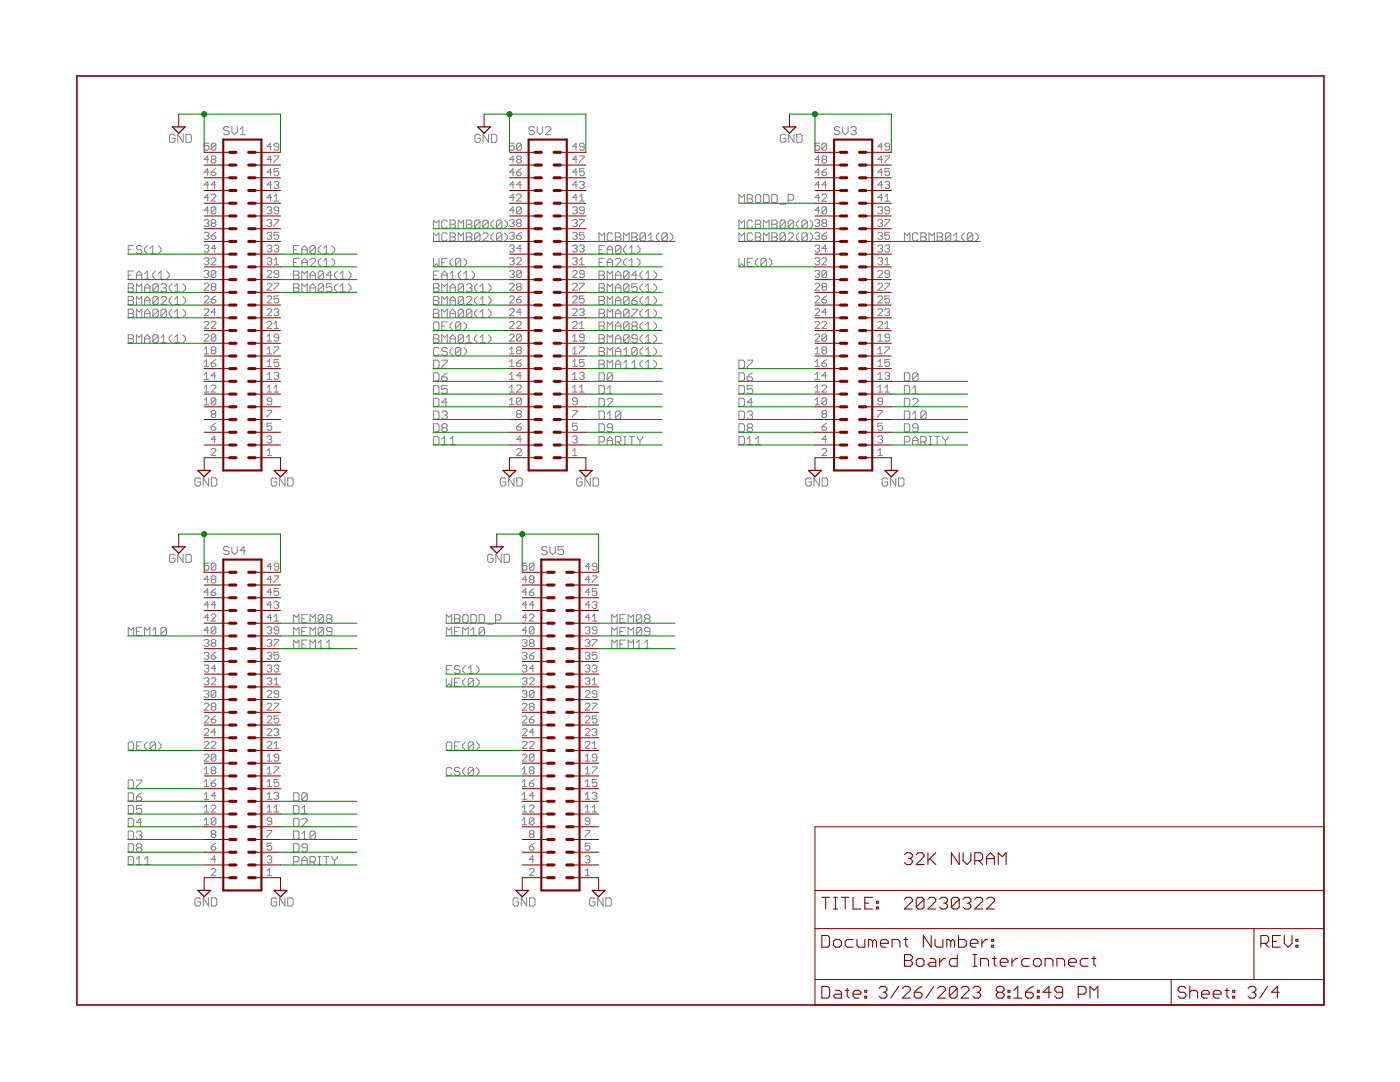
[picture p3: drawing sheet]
<svg xmlns="http://www.w3.org/2000/svg" width="279mm" height="216mm" viewBox="0 0 279 216" stroke-linecap="round" stroke-linejoin="round" font-family="sans-serif">
<g fill="none" stroke="#808080" stroke-width=".2">
<path d="M34.9 27.1l-.3-.3h-.5l-.3 .3v1.1l.3 .2h.5l.3-.2v-.6h-.5M36.6 26.8v1.6l-1.1-1.6v1.6M37.1 26.8h.8l.3 .3v1.1l-.3 .2h-.8zM41.7 39.4h-1l.7-.7v1.4M41.7 36.9h-1l.7-.7v1.4M41.7 34.4h-1l.7-.7v1.4M41.7 31.8h-1l.7-.7v1.4M41.7 28.6h-1v.7l.7-.3 .3 .3v.4l-.3 .3h-.4l-.3-.3M42.1 39l.3-.3h.4l.3 .3v.2l-1 .9h1M42.1 34.4h.7l.3 .2v.2l-.3 .3h-.4l-.3-.3zM42.4 31.8h.4M42.4 31.8l-.3-.2v-.3l.3-.2h.4l.3 .2v.3l-.3 .2"/>
<path d="M42.4 31.8l-.3 .2v.3l.3 .2h.4l.3-.2v-.3l-.3-.2M43.1 36.9h-1l.7-.7v1.4M43.1 28.8v.9l-.3 .3h-.4l-.3-.3M43.1 28.8l-.3-.2h-.4l-.3 .2v.9M43.1 33.7l-1 .7M43.1 28.8l-1 .9M45.7 25.5l-.3-.2h-.5l-.3 .2v.3l.3 .3h.5l.3 .3v.2l-.3 .3h-.5l-.3-.3M46.3 25.3v1.1l.5 .5 .5-.5v-1.1M47.9 26.9h1.1M47.9 25.8l.6-.5v1.6M54.2 39.4h-.9l.7-.7v1.4M54.2 36.9h-.9l.7-.7v1.4"/>
<path d="M54.2 34.4h-.9l.7-.7v1.4M54.2 31.8h-.9l.7-.7v1.4M54.2 29.3h-.9l.7-.7v1.4M54.7 36.4l.2-.2h.5l.2 .2v.3l-.2 .2M54.7 31.1h.9v.2l-.9 1v.2M54.7 39.2l.5-.5v1.4M55.2 36.9h.2M55.4 36.9l.2 .2v.3l-.2 .2h-.5l-.2-.2M55.6 33.7h-.9v.7l.5-.3h.2l.2 .3v.4l-.2 .3h-.5l-.2-.3M55.6 29.3h-.7l-.2-.3v-.2l.2-.2h.5l.2 .2v.9l-.2 .3h-.5l-.2-.3M95.9 27.1l-.3-.3h-.5l-.3 .3v1.1l.3 .2h.5l.3-.2v-.6h-.6M97.5 26.8v1.6l-1.1-1.6v1.6"/>
<path d="M98.1 26.8h.8l.2 .3v1.1l-.2 .2h-.8zM102.6 31.8h-.9l.7-.7v1.4M102.6 34.4h-.9l.7-.7v1.4M102.6 36.9h-.9l.7-.7v1.4M102.6 39.4h-.9l.7-.7v1.4M102.6 28.6h-.9v.7l.5-.3h.2l.2 .3v.4l-.2 .3h-.5l-.2-.3M103.1 34.4h.7l.2 .2v.2l-.2 .3h-.5l-.2-.3zM103.1 39l.2-.3h.5l.2 .3v.2l-.9 .9h.9M103.3 31.8l-.2-.2v-.3l.2-.2h.5l.2 .2v.3l-.2 .2M103.3 31.8l-.2 .2v.3l.2 .2h.5l.2-.2v-.3l-.2-.2M103.3 31.8h.5M104 36.9h-.9l.7-.7v1.4"/>
<path d="M104 28.8v.9l-.2 .3h-.5l-.2-.3M104 28.8l-.2-.2h-.5l-.2 .2v.9M104 33.7l-.9 .7M104 28.8l-.9 .9M106.7 25.5l-.3-.2h-.5l-.3 .2v.3l.3 .3h.5l.3 .3v.2l-.3 .3h-.5l-.3-.3M107.2 25.3v1.1l.6 .5 .5-.5v-1.1M108.8 25.5l.3-.2h.6l.2 .2v.3l-1.1 1.1h1.1M115.2 39.4h-.9l.7-.7v1.4M115.2 36.9h-.9l.7-.7v1.4M115.2 34.4h-.9l.7-.7v1.4M115.2 31.8h-.9l.7-.7v1.4M115.2 29.3h-.9l.7-.7v1.4"/>
<path d="M115.7 36.4l.2-.2h.5l.2 .2v.3l-.2 .2M115.7 31.1h.9v.2l-.9 1v.2M115.7 39.2l.4-.5v1.4M116.1 36.9h.3M116.4 36.9l.2 .2v.3l-.2 .2h-.5l-.2-.2M116.6 33.7h-.9v.7l.4-.3h.3l.2 .3v.4l-.2 .3h-.5l-.2-.3M116.6 29.3h-.7l-.2-.3v-.2l.2-.2h.5l.2 .2v.9l-.2 .3h-.5l-.2-.3M149.1 38.8h.8l.3 .3v.3l-.3 .3 .3 .2v.3l-.3 .3h-.8zM149.1 39.7h.8M150.7 39.1l.3-.3h.6l.2 .3v1.1l-.2 .3h-.6l-.3-.3zM152.4 38.8h.8l.3 .3v1.1l-.3 .3h-.8zM154 38.8h.8l.3 .3v1.1l-.3 .3h-.8z"/>
<path d="M156.8 27.1l-.3-.3h-.5l-.3 .3v1.1l.3 .2h.5l.3-.2v-.6h-.5M157.3 39.9h.8l.3-.2v-.6l-.3-.3h-.8v1.7M158.5 26.8v1.6l-1.1-1.6v1.6M159 26.8h.8l.3 .3v1.1l-.3 .2h-.8zM163.6 28.6h-1v.7l.7-.3 .3 .3v.4l-.3 .3h-.4l-.3-.3M163.6 31.8h-1l.7-.7v1.4M163.6 34.4h-1l.7-.7v1.4M163.6 36.9h-1l.7-.7v1.4M163.6 39.4h-1l.7-.7v1.4M164 34.4h.7l.3 .2v.2l-.3 .3h-.4l-.3-.3zM164 39l.3-.3h.4l.3 .3v.2l-1 .9h1M164.3 31.8l-.3-.2v-.3l.3-.2h.4l.3 .2v.3l-.3 .2"/>
<path d="M164.3 31.8l-.3 .2v.3l.3 .2h.4l.3-.2v-.3l-.3-.2M164.3 31.8h.4M165 36.9h-1l.7-.7v1.4M165 28.8v.9l-.3 .3h-.4l-.3-.3M165 28.8l-.3-.2h-.4l-.3 .2v.9M165 33.7l-1 .7M165 28.8l-1 .9M167.6 25.5l-.3-.2h-.5l-.3 .2v.3l.3 .3h.5l.3 .3v.2l-.3 .3h-.5l-.3-.3M168.2 25.3v1.1l.5 .5 .5-.5v-1.1M169.8 25.5l.3-.2h.5l.3 .2v.3l-.3 .3M170.3 26.1h.3M170.6 26.1l.3 .3v.2l-.3 .3h-.5l-.3-.3"/>
<path d="M176.1 29.3h-.9l.7-.7v1.4M176.1 31.8h-.9l.7-.7v1.4M176.1 34.4h-.9l.7-.7v1.4M176.1 36.9h-.9l.7-.7v1.4M176.1 39.4h-.9l.7-.7v1.4M176.6 39.2l.5-.5v1.4M176.6 31.1h.9v.2l-.9 1v.2M176.6 36.4l.2-.2h.5l.2 .2v.3l-.2 .2M177.1 36.9h.2M177.3 36.9l.2 .2v.3l-.2 .2h-.5l-.2-.2M177.5 29.3h-.7l-.2-.3v-.2l.2-.2h.5l.2 .2v.9l-.2 .3h-.5l-.2-.3M177.5 33.7h-.9v.7l.7-.3 .2 .3v.4l-.2 .3h-.5l-.2-.3"/>
<path d="M25.6 49.8h.5M25.6 56.6h.8l.3 .3v.3l-.3 .2 .3 .3v.3l-.3 .3h-.8zM25.6 59.2h.8l.3 .2v.3l-.3 .3 .3 .2v.3l-.3 .3h-.8zM25.6 60h.8M25.6 54.9h.5M25.6 57.4h.8M26.7 49h-1.1v1.6M26.7 54.1h-1.1v1.6h1.1M27.2 55.7v-1.1l.5-.5 .6 .5v1.1M27.2 58.3v-1.7l.5 .6 .6-.6v1.7M27.2 54.9h1.1M28.3 49.3l-.3-.3h-.5l-.3 .3v.3l.3 .2h.5l.3 .3v.3l-.3 .2h-.5l-.3-.2"/>
<path d="M28.9 60h1M28.9 58.3v-1.1l.5-.6 .5 .6v1.1M28.9 55.7h1M28.9 54.6l.5-.5v1.6M28.9 57.4h1M29.4 49l-.5 .6v.5l.5 .5M30 50.6h1M30 49.6l.5-.6v1.6M31 54.1l-.5 .5v.6l.5 .5M31.6 59.4l-1.1 1.1M31.6 56.9l-1.1 1.1M31.6 54.6l.5-.5v1.6"/>
<path d="M31.6 59.4l-.3-.2h-.5l-.3 .2v1.1M31.6 59.4v1.1l-.3 .3h-.5l-.3-.3M31.6 56.9l-.3-.3h-.5l-.3 .3v1.1M31.6 56.9v1.1l-.3 .3h-.5l-.3-.3M31.6 55.7h1.1M31.6 49l.5 .6v.5l-.5 .5M32.1 59.4l.3-.2h.5l.3 .2v.3l-1.1 1.1h1.1M32.1 56.9l.3-.3h.5l.3 .3v.3l-.3 .2M32.7 57.4h.2M32.9 57.4l.3 .3v.3l-.3 .3h-.5l-.3-.3M33.2 54.1l.6 .5v.6l-.6 .5M34.3 59.2l-.5 .5v.5l.5 .6"/>
<path d="M34.3 56.6l-.5 .6v.5l.5 .6M34.9 59.7l.5-.5v1.6M34.9 57.2l.5-.6v1.7M34.9 58.3h1M36.5 59.2l.5 .5v.5l-.5 .6M36.5 56.6l.5 .6v.5l-.5 .6M40.7 59.3l.3-.2h.4l.3 .2v.2l-1 1h1M40.7 56.7l.3-.2h.4l.3 .2v.3l-1 .9h1M40.7 54.2l.3-.2h.4l.3 .2v.2l-.3 .3M40.7 51.7l.3-.3h.4l.3 .3v.2l-.3 .2M40.7 49.1l.3-.2h.4l.3 .2v.3l-.3 .2M40.7 46.6l.3-.2h.4l.3 .2v.2l-.3 .3"/>
<path d="M40.7 44l.3-.2h.4l.3 .2v.3l-.3 .2M41.2 54.7h.2M41.2 52.1h.2M41.2 49.6h.2M41.2 47.1h.2M41.2 44.5h.2M41.4 54.7l.3 .2v.2l-.3 .3h-.4l-.3-.3M41.4 52.1l.3 .3v.2l-.3 .2h-.4l-.3-.2M41.4 49.6l.3 .2v.3l-.3 .2h-.4l-.3-.2M41.4 47.1l.3 .2v.2l-.3 .3h-.4l-.3-.3M41.4 44.5l.3 .2v.3l-.3 .2h-.4l-.3-.2M41.7 42h-1l.7-.7v1.4"/>
<path d="M42.1 59.8h.7l.3 .2v.2l-.3 .3h-.4l-.3-.3zM42.1 51.7l.3-.3h.4l.3 .3v.2l-1 .9h1M42.1 47.1h.7l.3 .2v.2l-.3 .3h-.4l-.3-.3zM42.4 57.2l-.3 .2v.3l.3 .2h.4l.3-.2v-.3l-.3-.2M42.4 57.2l-.3-.2v-.3l.3-.2h.4l.3 .2v.3l-.3 .2M42.4 44.5l-.3-.2v-.3l.3-.2h.4l.3 .2v.3l-.3 .2M42.4 44.5h.4M42.4 44.5l-.3 .2v.3l.3 .2h.4l.3-.2v-.3l-.3-.2M42.4 57.2h.4M43.1 54.2v.9l-.3 .3h-.4l-.3-.3M43.1 54.2l-.3-.2h-.4l-.3 .2v.9M43.1 49.6h-1l.7-.7v1.4"/>
<path d="M43.1 41.5l-.3-.2h-.4l-.3 .2v.9M43.1 41.5v.9l-.3 .3h-.4l-.3-.3M43.1 59.1l-1 .7M43.1 54.2l-1 .9M43.1 46.4l-1 .7M43.1 41.5l-1 .9M53.3 59.3l.2-.2h.5l.2 .2v.2l-.9 1h.9M53.3 56.7l.2-.2h.5l.2 .2v.3l-.9 .9h.9M53.3 54.2l.2-.2h.5l.2 .2v.2l-.9 1h.9M53.3 51.7l.2-.3h.5l.2 .3v.2l-.2 .2M53.3 49.1l.2-.2h.5l.2 .2v.3l-.2 .2M53.3 46.6l.2-.2h.5l.2 .2v.2l-.2 .3"/>
<path d="M53.3 44l.2-.2h.5l.2 .2v.3l-.2 .2M53.3 41.5l.2-.2h.5l.2 .2v.2l-.2 .3M53.8 52.1h.2M53.8 49.6h.2M53.8 47.1h.2M53.8 44.5h.2M53.8 42h.2M54 52.1l.2 .3v.2l-.2 .2h-.5l-.2-.2M54 49.6l.2 .2v.3l-.2 .2h-.5l-.2-.2M54 47.1l.2 .2v.2l-.2 .3h-.5l-.2-.3M54 44.5l.2 .2v.3l-.2 .2h-.5l-.2-.2M54 42l.2 .2v.2l-.2 .3h-.5l-.2-.3"/>
<path d="M54.7 56.5h.9v.2l-.9 1v.2M54.7 52.8h.9M54.7 49.1l.2-.2h.5l.2 .2v.3l-.2 .2M54.7 43.8h.9v.2l-.9 1v.2M54.7 40.1h.9M54.7 51.9l.5-.5v1.4M55.2 49.6h.2M55.4 49.6l.2 .2v.3l-.2 .2h-.5l-.2-.2M55.6 59.1h-.9v.7l.5-.3h.2l.2 .3v.4l-.2 .3h-.5l-.2-.3M55.6 54.7h-.7l-.2-.3v-.2l.2-.2h.5l.2 .2v.9l-.2 .3h-.5l-.2-.3M55.6 46.4h-.9v.7l.5-.3h.2l.2 .3v.4l-.2 .3h-.5l-.2-.3M55.6 42h-.7l-.2-.3v-.2l.2-.2h.5l.2 .2v.9l-.2 .3h-.5l-.2-.3"/>
<path d="M58.6 54.1h.8l.3 .3v.2l-.3 .3 .3 .3v.2l-.3 .3h-.8zM58.6 56.6h.8l.3 .3v.3l-.3 .2 .3 .3v.3l-.3 .3h-.8zM58.6 49.8h.5M58.6 52.4h.5M58.6 54.9h.8M58.6 57.4h.8M59.7 49h-1.1v1.6h1.1M59.7 51.5h-1.1v1.7h1.1M60.2 50.6v-1l.6-.6 .5 .6v1M60.2 49.8h1.1M60.2 53.2v-1.1l.6-.6 .5 .6v1.1M60.2 55.7v-1.6l.6 .5 .5-.5v1.6"/>
<path d="M60.2 58.3v-1.7l.6 .6 .5-.6v1.7M60.2 52.4h1.1M61.9 55.7v-1.1l.5-.5 .5 .5v1.1M61.9 58.3v-1.1l.5-.6 .5 .6v1.1M61.9 51.8l.2-.3h.6l.2 .3v.3l-1 1.1h1M61.9 54.9h1M61.9 57.4h1M62.9 49.3l-1 1.1M62.9 49.3l-.2-.3h-.6l-.2 .3v1.1M62.9 49.3v1.1l-.2 .2h-.6l-.2-.2M64.1 49l-.6 .6v.5l.6 .5M64.1 51.5l-.6 .6v.5l.6 .6"/>
<path d="M64.6 56.9l-.3-.3h-.5l-.3 .3v1.1M64.6 54.4l-.3-.3h-.5l-.3 .3v1M64.6 54.4v1l-.3 .3h-.5l-.3-.3M64.6 56.9v1.1l-.3 .3h-.5l-.3-.3M64.6 54.4l-1.1 1M64.6 56.9l-1.1 1.1M64.6 50.6h1.1M64.6 49.6l.5-.6v1.6M64.6 52.1l.5-.6v1.7M64.6 53.2h1.1M66.2 49l.6 .6v.5l-.6 .5M66.2 51.5l.6 .6v.5l-.6 .6"/>
<path d="M66.2 54.9h-1l.8-.8v1.6M66.2 56.6h-1v.8l.5-.2h.3l.2 .2v.6l-.2 .3h-.6l-.2-.3M67.3 54.1l-.5 .5v.6l.5 .5M67.3 56.6l-.5 .6v.5l.5 .6M67.9 55.7h1.1M67.9 54.6l.5-.5v1.6M67.9 57.2l.5-.6v1.7M67.9 58.3h1.1M69.5 54.1l.5 .5v.6l-.5 .5M69.5 56.6l.5 .6v.5l-.5 .6M86.5 56.6h.8l.3 .3v.3l-.3 .2 .3 .3v.3l-.3 .3h-.8zM86.5 59.2h.8l.3 .2v.3l-.3 .3 .3 .2v.3l-.3 .3h-.8z"/>
<path d="M86.5 60h.8M86.5 45.6v-1.7l.6 .6 .5-.6v1.7M86.5 48.1v-1.6l.6 .5 .5-.5v1.6M86.5 51.5v1.7l.6-.6 .5 .6v-1.7M86.5 54.9h.6M86.5 57.4h.8M87.6 54.1h-1.1v1.6h1.1M88.2 52.4h.5M88.2 55.7v-1.1l.5-.5 .6 .5v1.1M88.2 58.3v-1.7l.5 .6 .6-.6v1.7M88.2 54.9h1.1M89.3 44.2l-.3-.3h-.6l-.2 .3v1.1l.2 .3h.6l.3-.3"/>
<path d="M89.3 51.5h-1.1v1.7h1.1M89.3 46.7l-.3-.2h-.6l-.2 .2v1.1l.2 .3h.6l.3-.3M89.8 46.5h.8l.3 .2v.3l-.3 .3 .3 .3v.2l-.3 .3h-.8zM89.8 43.9h.8l.3 .3v.3l-.3 .2 .3 .3v.3l-.3 .3h-.8zM89.8 60h1.1M89.8 58.3v-1.1l.5-.6 .6 .6v1.1M89.8 55.7h1.1M89.8 54.6l.5-.5v1.6M89.8 57.4h1.1M89.8 47.3h.8M89.8 44.7h.8M90.3 51.5l-.5 .6v.5l.5 .6"/>
<path d="M91.4 45.6v-1.7l.6 .6 .5-.6v1.7M91.4 48.1v-1.6l.6 .5 .5-.5v1.6M92 51.8l-.3-.3h-.5l-.3 .3v1.1M92 51.8v1.1l-.3 .3h-.5l-.3-.3M92 51.8l-1.1 1.1M92 54.1l-.6 .5v.6l.6 .5M92.5 59.4l-.3-.2h-.5l-.3 .2v1.1M92.5 59.4l-1.1 1.1M92.5 56.9l-.3-.3h-.5l-.3 .3v1.1M92.5 56.9l-1.1 1.1M92.5 59.4v1.1l-.3 .3h-.5l-.3-.3M92.5 56.9v1.1l-.3 .3h-.5l-.3-.3"/>
<path d="M92.5 55.7h1.1M92.5 54.6l.6-.5v1.6M92.5 51.5l.6 .6v.5l-.6 .6M93.1 59.4l.2-.2h.6l.3 .2v.3l-1.1 1.1h1.1M93.1 43.9h.8l.3 .3v.3l-.3 .2 .3 .3v.3l-.3 .3h-.8zM93.1 46.5h.8l.3 .2v.3l-.3 .3 .3 .3v.2l-.3 .3h-.8zM93.1 56.9l.2-.3h.6l.3 .3v.3l-.3 .2M93.1 47.3h.8M93.1 44.7h.8M93.6 57.4h.3M93.9 57.4l.3 .3v.3l-.3 .3h-.6l-.2-.3M94.2 54.1l.5 .5v.6l-.5 .5"/>
<path d="M95.2 59.2l-.5 .5v.5l.5 .6M95.2 56.6l-.5 .6v.5l.5 .6M95.8 44.2l-1.1 1.1M95.8 46.7l-.3-.2h-.5l-.3 .2v1.1M95.8 44.2l-.3-.3h-.5l-.3 .3v1.1M95.8 46.7v1.1l-.3 .3h-.5l-.3-.3M95.8 44.2v1.1l-.3 .3h-.5l-.3-.3M95.8 59.7l.6-.5v1.6M95.8 57.2l.6-.6v1.7M95.8 58.3h1.1M95.8 46.7l-1.1 1.1M96.4 46.7l.2-.2h.6l.2 .2v.3l-1 1.1h1"/>
<path d="M97.4 44.2l-.2-.3h-.6l-.2 .3v1.1M97.4 44.2v1.1l-.2 .3h-.6l-.2-.3M97.4 44.2l-1 1.1M97.5 59.2l.5 .5v.5l-.5 .6M97.5 56.6l.5 .6v.5l-.5 .6M98.5 43.9l-.5 .6v.5l.5 .6M98.5 46.5l-.5 .5v.6l.5 .5M100.2 46.7l-1.1 1.1M100.2 46.7v1.1l-.3 .3h-.5l-.3-.3M100.2 46.7l-.3-.2h-.5l-.3 .2v1.1M100.2 44.2l-.3-.3h-.5l-.3 .3v1.1M100.2 44.2v1.1l-.3 .3h-.5l-.3-.3"/>
<path d="M100.2 44.2l-1.1 1.1M100.7 43.9l.6 .6v.5l-.6 .6M100.7 46.5l.6 .5v.6l-.6 .5M101.7 59.3l.2-.2h.5l.2 .2v.2l-.9 1h.9M101.7 56.7l.2-.2h.5l.2 .2v.3l-.9 .9h.9M101.7 54.2l.2-.2h.5l.2 .2v.2l-.2 .3M101.7 51.7l.2-.3h.5l.2 .3v.2l-.2 .2M101.7 49.1l.2-.2h.5l.2 .2v.3l-.2 .2M101.7 46.6l.2-.2h.5l.2 .2v.2l-.2 .3M101.7 44l.2-.2h.5l.2 .2v.3l-.2 .2M102.2 54.7h.2M102.2 52.1h.2"/>
<path d="M102.2 49.6h.2M102.2 47.1h.2M102.2 44.5h.2M102.4 52.1l.2 .3v.2l-.2 .2h-.5l-.2-.2M102.4 47.1l.2 .2v.2l-.2 .3h-.5l-.2-.3M102.4 54.7l.2 .2v.2l-.2 .3h-.5l-.2-.3M102.4 49.6l.2 .2v.3l-.2 .2h-.5l-.2-.2M102.4 44.5l.2 .2v.3l-.2 .2h-.5l-.2-.2M102.6 42h-.9l.7-.7v1.4M103.1 47.1h.7l.2 .2v.2l-.2 .3h-.5l-.2-.3zM103.1 51.7l.2-.3h.5l.2 .3v.2l-.9 .9h.9M103.1 59.8h.7l.2 .2v.2l-.2 .3h-.5l-.2-.3z"/>
<path d="M103.3 44.5l-.2-.2v-.3l.2-.2h.5l.2 .2v.3l-.2 .2M103.3 44.5l-.2 .2v.3l.2 .2h.5l.2-.2v-.3l-.2-.2M103.3 57.2l-.2-.2v-.3l.2-.2h.5l.2 .2v.3l-.2 .2M103.3 57.2l-.2 .2v.3l.2 .2h.5l.2-.2v-.3l-.2-.2M103.3 44.5h.5M103.3 57.2h.5M104 46.4l-.9 .7M104 41.5v.9l-.2 .3h-.5l-.2-.3M104 54.2v.9l-.2 .3h-.5l-.2-.3M104 54.2l-.2-.2h-.5l-.2 .2v.9M104 49.6h-.9l.7-.7v1.4M104 41.5l-.2-.2h-.5l-.2 .2v.9"/>
<path d="M104 59.1l-.9 .7M104 54.2l-.9 .9M104 41.5l-.9 .9M114.3 59.3l.2-.2h.5l.2 .2v.2l-.9 1h.9M114.3 56.7l.2-.2h.5l.2 .2v.3l-.9 .9h.9M114.3 54.2l.2-.2h.5l.2 .2v.2l-.9 1h.9M114.3 51.7l.2-.3h.5l.2 .3v.2l-.2 .2M114.3 49.1l.2-.2h.5l.2 .2v.3l-.2 .2M114.3 46.6l.2-.2h.5l.2 .2v.2l-.2 .3M114.3 44l.2-.2h.5l.2 .2v.3l-.2 .2M114.3 41.5l.2-.2h.5l.2 .2v.2l-.2 .3M114.7 52.1h.3"/>
<path d="M114.7 49.6h.3M114.7 47.1h.3M114.7 44.5h.3M114.7 42h.3M115 52.1l.2 .3v.2l-.2 .2h-.5l-.2-.2M115 49.6l.2 .2v.3l-.2 .2h-.5l-.2-.2M115 47.1l.2 .2v.2l-.2 .3h-.5l-.2-.3M115 44.5l.2 .2v.3l-.2 .2h-.5l-.2-.2M115 42l.2 .2v.2l-.2 .3h-.5l-.2-.3M115.7 56.5h.9v.2l-.9 1v.2M115.7 52.8h.9M115.7 49.1l.2-.2h.5l.2 .2v.3l-.2 .2"/>
<path d="M115.7 43.8h.9v.2l-.9 1v.2M115.7 40.1h.9M115.7 51.9l.4-.5v1.4M116.1 49.6h.3M116.4 49.6l.2 .2v.3l-.2 .2h-.5l-.2-.2M116.6 59.1h-.9v.7l.4-.3h.3l.2 .3v.4l-.2 .3h-.5l-.2-.3M116.6 54.7h-.7l-.2-.3v-.2l.2-.2h.5l.2 .2v.9l-.2 .3h-.5l-.2-.3M116.6 46.4h-.9v.7l.4-.3h.3l.2 .3v.4l-.2 .3h-.5l-.2-.3M116.6 42h-.7l-.2-.3v-.2l.2-.2h.5l.2 .2v.9l-.2 .3h-.5l-.2-.3M119.5 59.2h.9l.2 .2v.3l-.2 .3 .2 .2v.3l-.2 .3h-.9zM119.5 48.1v-1.6l.6 .5 .5-.5v1.6M119.5 56.6h.9l.2 .3v.3l-.2 .2 .2 .3v.3l-.2 .3h-.9z"/>
<path d="M119.5 54.1h.9l.2 .3v.2l-.2 .3 .2 .3v.2l-.2 .3h-.9zM119.5 49.8h.6M119.5 52.4h.6M119.5 60h.9M119.5 54.9h.9M119.5 57.4h.9M120.6 49h-1.1v1.6h1.1M120.6 51.5h-1.1v1.7h1.1M121.2 50.6v-1l.5-.6 .6 .6v1M121.2 49.8h1.1M121.2 53.2v-1.1l.5-.6 .6 .6v1.1M121.2 55.7v-1.6l.5 .5 .6-.5v1.6"/>
<path d="M121.2 58.3v-1.7l.5 .6 .6-.6v1.7M121.2 52.4h1.1M122.3 46.7l-.3-.2h-.5l-.3 .2v1.1l.3 .3h.5l.3-.3M122.8 46.5h.8l.3 .2v.3l-.3 .3 .3 .3v.2l-.3 .3h-.8zM122.8 51.8l.3-.3h.5l.3 .3v.3l-1.1 1.1h1.1M122.8 58.3v-1.1l.6-.6 .5 .6v1.1M122.8 55.7v-1.1l.6-.5 .5 .5v1.1M122.8 60h1.1M122.8 54.9h1.1M122.8 57.4h1.1M122.8 47.3h.8M123.9 49.3l-.3-.3h-.5l-.3 .3v1.1"/>
<path d="M123.9 49.3v1.1l-.3 .2h-.5l-.3-.2M123.9 49.3l-1.1 1.1M124.5 48.1v-1.6l.5 .5 .5-.5v1.6M125 49l-.5 .6v.5l.5 .5M125 51.5l-.5 .6v.5l.5 .6M125.5 59.4v1.1l-.2 .3h-.6l-.2-.3M125.5 59.4l-.2-.2h-.6l-.2 .2v1.1M125.5 56.9l-.2-.3h-.6l-.2 .3v1.1M125.5 54.4l-.2-.3h-.6l-.2 .3v1M125.5 59.4l-1 1.1M125.5 56.9l-1 1.1M125.5 54.4l-1 1"/>
<path d="M125.5 52.1l.6-.6v1.7M125.5 50.6h1.1M125.5 49.6l.6-.6v1.6M125.5 53.2h1.1M125.5 54.4v1l-.2 .3h-.6l-.2-.3M125.5 56.9v1.1l-.2 .3h-.6l-.2-.3M126.1 60h.8l.3 .2v.3l-.3 .3h-.5l-.3-.3zM126.1 46.5h.8l.3 .2v.3l-.3 .3 .3 .3v.2l-.3 .3h-.8zM126.1 47.3h.8M127.2 59.2l-.6 .2-.5 .6M127.2 56.6h-1.1v.8l.5-.2h.3l.3 .2v.6l-.3 .3h-.5l-.3-.3M127.2 54.9h-1.1l.8-.8v1.6"/>
<path d="M127.2 49l.5 .6v.5l-.5 .5M127.2 51.5l.5 .6v.5l-.5 .6M128.3 59.2l-.6 .5v.5l.6 .6M128.3 54.1l-.6 .5v.6l.6 .5M128.3 56.6l-.6 .6v.5l.6 .6M128.8 54.6l.6-.5v1.6M128.8 46.7l-.3-.2h-.5l-.3 .2v1.1M128.8 55.7h1.1M128.8 57.2l.6-.6v1.7M128.8 59.7l.6-.5v1.6M128.8 58.3h1.1M128.8 46.7v1.1l-.3 .3h-.5l-.3-.3"/>
<path d="M128.8 46.7l-1.1 1.1M129.4 48.1h1.1M129.4 47l.5-.5v1.6M130.5 59.2l.5 .5v.5l-.5 .6M130.5 56.6l.5 .6v.5l-.5 .6M130.5 54.1l.5 .5v.6l-.5 .5M131.6 46.5l-.6 .5v.6l.6 .5M133.2 46.7l-1.1 1.1M133.2 46.7v1.1l-.3 .3h-.5l-.3-.3M133.2 46.7l-.3-.2h-.5l-.3 .2v1.1M133.7 46.5l.6 .5v.6l-.6 .5M147.5 48.1v-1.6l.5 .5 .6-.5v1.6"/>
<path d="M147.5 45.6v-1.7l.5 .6 .6-.6v1.7M147.5 40.5v-1.7l.5 .6 .6-.6v1.7M147.5 51.5v1.7l.5-.6 .6 .6v-1.7M149.1 52.4h.5M150.2 44.2l-.3-.3h-.5l-.3 .3v1.1l.3 .3h.5l.3-.3M150.2 51.5h-1.1v1.7h1.1M150.2 46.7l-.3-.2h-.5l-.3 .2v1.1l.3 .3h.5l.3-.3M150.7 46.5h.9l.2 .2v.3l-.2 .3 .2 .3v.2l-.2 .3h-.9zM150.7 47.3h.9M150.7 43.9h.9l.2 .3v.3l-.2 .2 .2 .3v.3l-.2 .3h-.9zM150.7 44.7h.9M151.3 51.5l-.6 .6v.5l.6 .6"/>
<path d="M152.4 45.6v-1.7l.5 .6 .6-.6v1.7M152.4 48.1v-1.6l.5 .5 .6-.5v1.6M152.9 51.8l-.2-.3h-.6l-.3 .3v1.1M152.9 51.8v1.1l-.2 .3h-.6l-.3-.3M152.9 51.8l-1.1 1.1M153.5 51.5l.5 .6v.5l-.5 .6M154 46.5h.8l.3 .2v.3l-.3 .3 .3 .3v.2l-.3 .3h-.8zM154 43.9h.8l.3 .3v.3l-.3 .2 .3 .3v.3l-.3 .3h-.8zM154 47.3h.8M154 44.7h.8M155.7 40.7h1M156.7 44.2l-1 1.1"/>
<path d="M156.7 46.7l-.2-.2h-.6l-.2 .2v1.1M156.7 46.7v1.1l-.2 .3h-.6l-.2-.3M156.7 44.2l-.2-.3h-.6l-.2 .3v1.1M156.7 44.2v1.1l-.2 .3h-.6l-.2-.3M156.7 46.7l-1 1.1M157.3 46.7l.3-.2h.5l.3 .2v.3l-1.1 1.1h1.1M158.4 44.2l-.3-.3h-.5l-.3 .3v1.1M158.4 44.2v1.1l-.3 .3h-.5l-.3-.3M158.4 44.2l-1.1 1.1M159.5 43.9l-.6 .6v.5l.6 .6M159.5 46.5l-.6 .5v.6l.6 .5M161.1 46.7v1.1l-.3 .3h-.5l-.3-.3"/>
<path d="M161.1 44.2l-.3-.3h-.5l-.3 .3v1.1M161.1 46.7l-.3-.2h-.5l-.3 .2v1.1M161.1 44.2v1.1l-.3 .3h-.5l-.3-.3M161.1 44.2l-1.1 1.1M161.1 46.7l-1.1 1.1M161.7 43.9l.5 .6v.5l-.5 .6M161.7 46.5l.5 .5v.6l-.5 .5M162.6 54.2l.3-.2h.4l.3 .2v.2l-.3 .3M162.6 59.3l.3-.2h.4l.3 .2v.2l-1 1h1M162.6 56.7l.3-.2h.4l.3 .2v.3l-1 .9h1M162.6 51.7l.3-.3h.4l.3 .3v.2l-.3 .2M162.6 49.1l.3-.2h.4l.3 .2v.3l-.3 .2"/>
<path d="M162.6 46.6l.3-.2h.4l.3 .2v.2l-.3 .3M162.6 44l.3-.2h.4l.3 .2v.3l-.3 .2M163.1 54.7h.2M163.1 52.1h.2M163.1 49.6h.2M163.1 47.1h.2M163.1 44.5h.2M163.3 52.1l.3 .3v.2l-.3 .2h-.4l-.3-.2M163.3 54.7l.3 .2v.2l-.3 .3h-.4l-.3-.3M163.3 49.6l.3 .2v.3l-.3 .2h-.4l-.3-.2M163.3 47.1l.3 .2v.2l-.3 .3h-.4l-.3-.3M163.3 44.5l.3 .2v.3l-.3 .2h-.4l-.3-.2"/>
<path d="M163.6 42h-1l.7-.7v1.4M164 59.8h.7l.3 .2v.2l-.3 .3h-.4l-.3-.3zM164 47.1h.7l.3 .2v.2l-.3 .3h-.4l-.3-.3zM164 51.7l.3-.3h.4l.3 .3v.2l-1 .9h1M164.3 57.2l-.3 .2v.3l.3 .2h.4l.3-.2v-.3l-.3-.2M164.3 57.2l-.3-.2v-.3l.3-.2h.4l.3 .2v.3l-.3 .2M164.3 44.5l-.3-.2v-.3l.3-.2h.4l.3 .2v.3l-.3 .2M164.3 44.5h.4M164.3 44.5l-.3 .2v.3l.3 .2h.4l.3-.2v-.3l-.3-.2M164.3 57.2h.4M165 54.2v.9l-.3 .3h-.4l-.3-.3M165 54.2l-.3-.2h-.4l-.3 .2v.9"/>
<path d="M165 49.6h-1l.7-.7v1.4M165 41.5l-.3-.2h-.4l-.3 .2v.9M165 41.5v.9l-.3 .3h-.4l-.3-.3M165 59.1l-1 .7M165 54.2l-1 .9M165 46.4l-1 .7M165 41.5l-1 .9M175.2 41.5l.2-.2h.5l.2 .2v.2l-.2 .3M175.2 44l.2-.2h.5l.2 .2v.3l-.2 .2M175.2 46.6l.2-.2h.5l.2 .2v.2l-.2 .3M175.2 49.1l.2-.2h.5l.2 .2v.3l-.2 .2M175.2 51.7l.2-.3h.5l.2 .3v.2l-.2 .2"/>
<path d="M175.2 54.2l.2-.2h.5l.2 .2v.2l-.9 1h.9M175.2 56.7l.2-.2h.5l.2 .2v.3l-.9 .9h.9M175.2 59.3l.2-.2h.5l.2 .2v.2l-.9 1h.9M175.7 52.1h.2M175.7 49.6h.2M175.7 47.1h.2M175.7 44.5h.2M175.7 42h.2M175.9 42l.2 .2v.2l-.2 .3h-.5l-.2-.3M175.9 44.5l.2 .2v.3l-.2 .2h-.5l-.2-.2M175.9 47.1l.2 .2v.2l-.2 .3h-.5l-.2-.3M175.9 49.6l.2 .2v.3l-.2 .2h-.5l-.2-.2"/>
<path d="M175.9 52.1l.2 .3v.2l-.2 .2h-.5l-.2-.2M176.6 51.9l.5-.5v1.4M176.6 43.8h.9v.2l-.9 1v.2M176.6 49.1l.2-.2h.5l.2 .2v.3l-.2 .2M176.6 56.5h.9v.2l-.9 1v.2M176.6 52.8h.9M176.6 40.1h.9M177.1 49.6h.2M177.3 49.6l.2 .2v.3l-.2 .2h-.5l-.2-.2M177.5 42h-.7l-.2-.3v-.2l.2-.2h.5l.2 .2v.9l-.2 .3h-.5l-.2-.3M177.5 46.4h-.9v.7l.7-.3 .2 .3v.4l-.2 .3h-.5l-.2-.3M177.5 54.7h-.7l-.2-.3v-.2l.2-.2h.5l.2 .2v.9l-.2 .3h-.5l-.2-.3"/>
<path d="M177.5 59.1h-.9v.7l.7-.3 .2 .3v.4l-.2 .3h-.5l-.2-.3M180.5 48.1v-1.6l.5 .5 .6-.5v1.6M183.2 46.7l-.3-.2h-.5l-.3 .2v1.1l.3 .3h.5l.3-.3M183.8 46.5h.8l.2 .2v.3l-.2 .3 .2 .3v.2l-.2 .3h-.8zM183.8 47.3h.8M185.4 48.1v-1.6l.5 .5 .6-.5v1.6M187 46.5h.9l.2 .2v.3l-.2 .3 .2 .3v.2l-.2 .3h-.9zM187 47.3h.9M189.8 46.7l-1.1 1.1M189.8 46.7l-.3-.2h-.5l-.3 .2v1.1M189.8 46.7v1.1l-.3 .3h-.5l-.3-.3M190.3 48.1h1.1"/>
<path d="M190.3 47l.6-.5v1.6M192.5 46.5l-.6 .5v.6l.6 .5M194.1 46.7l-.3-.2h-.5l-.3 .2v1.1M194.1 46.7v1.1l-.3 .3h-.5l-.3-.3M194.1 46.7l-1.1 1.1M194.7 46.5l.5 .5v.6l-.5 .5M25.6 66.8h.8l.3 .3v.2l-.3 .3 .3 .3v.2l-.3 .3h-.8zM25.6 61.7h.8l.3 .3v.3l-.3 .2 .3 .3v.3l-.3 .2h-.8zM25.6 67.6h.8M25.6 62.5h.8M27.2 60.8v-1.6l.5 .5 .6-.5v1.6M27.2 63.3v-1.6l.5 .6 .6-.6v1.6"/>
<path d="M27.2 68.4v-1.6l.5 .5 .6-.5v1.6M28.9 68.4v-1.1l.5-.5 .5 .5v1.1M28.9 63.3v-1l.5-.6 .5 .6v1M28.9 60.8v-1.1l.5-.5 .5 .5v1.1M28.9 67.6h1M28.9 62.5h1M31.6 67.1v1l-.3 .3h-.5l-.3-.3M31.6 67.1l-1.1 1M31.6 62l-1.1 1.1M31.6 62l-.3-.3h-.5l-.3 .3v1.1M31.6 67.1l-.3-.3h-.5l-.3 .3v1M31.6 62v1.1l-.3 .2h-.5l-.3-.2"/>
<path d="M32.1 68.4h1.1M32.1 67.3l.6-.5v1.6M33.2 62v1.1l-.3 .2h-.5l-.3-.2M33.2 62l-.3-.3h-.5l-.3 .3v1.1M33.2 62l-1.1 1.1M34.3 61.7l-.5 .6v.5l.5 .5M34.3 66.8l-.5 .5v.6l.5 .5M34.9 60.8h1M34.9 62.3l.5-.6v1.6M34.9 67.3l.5-.5v1.6M34.9 68.4h1M34.9 63.3h1"/>
<path d="M36.5 61.7l.5 .6v.5l-.5 .5M36.5 66.8l.5 .5v.6l-.5 .5M40.7 78.2h1M40.7 75.7h1M40.7 73.2h1M40.7 70.6h1M40.7 66.9l.3-.2h.4l.3 .2v.2l-1 1h1M40.7 64.4l.3-.3h.4l.3 .3v.2l-1 .9h1M40.7 61.8l.3-.2h.4l.3 .2v.3l-1 .9h1M40.7 79.8l.5-.4v1.4M40.7 69.7l.5-.5v1.4M40.7 72.2l.5-.4v1.4"/>
<path d="M40.7 74.8l.5-.5v1.4M40.7 77.3l.5-.5v1.4M42.1 77.1l.3-.3h.4l.3 .3v.2l-1 .9h1M42.1 72.5h.7l.3 .2v.2l-.3 .3h-.4l-.3-.3zM42.1 64.4l.3-.3h.4l.3 .3v.2l-1 .9h1M42.4 69.9l-.3 .2v.3l.3 .2h.4l.3-.2v-.3l-.3-.2M42.4 69.9l-.3-.2v-.3l.3-.2h.4l.3 .2v.3l-.3 .2M42.4 69.9h.4M43.1 79.6v.9l-.3 .3h-.4l-.3-.3M43.1 79.6l-.3-.2h-.4l-.3 .2v.9M43.1 75h-1l.7-.7v1.4M43.1 66.9v.9l-.3 .3h-.4l-.3-.3"/>
<path d="M43.1 66.9l-.3-.2h-.4l-.3 .2v.9M43.1 62.3h-1l.7-.7v1.4M43.1 79.6l-1 .9M43.1 71.8l-1 .7M43.1 66.9l-1 .9M53.3 78.2h.9M53.3 75.7h.9M53.3 73.2h.9M53.3 70.6h.9M53.3 68.1h.9M53.3 64.4l.2-.3h.5l.2 .3v.2l-.9 .9h.9M53.3 61.8l.2-.2h.5l.2 .2v.3l-.9 .9h.9"/>
<path d="M53.3 67.1l.5-.4v1.4M53.3 69.7l.5-.5v1.4M53.3 72.2l.5-.4v1.4M53.3 74.8l.5-.5v1.4M53.3 77.3l.5-.5v1.4M54.7 78.2h.9M54.7 74.5l.2-.2h.5l.2 .2v.3l-.2 .2M54.7 69.2h.9v.2l-.9 1v.2M54.7 65.5h.9M54.7 61.8l.2-.2h.5l.2 .2v.3l-.2 .2M54.7 77.3l.5-.5v1.4M54.7 64.6l.5-.5v1.4"/>
<path d="M55.2 75h.2M55.2 62.3h.2M55.4 75l.2 .2v.3l-.2 .2h-.5l-.2-.2M55.4 62.3l.2 .2v.3l-.2 .2h-.5l-.2-.2M55.6 71.8h-.9v.7l.5-.3h.2l.2 .3v.4l-.2 .3h-.5l-.2-.3M55.6 67.4h-.7l-.2-.3v-.2l.2-.2h.5l.2 .2v.9l-.2 .3h-.5l-.2-.3M86.5 61.7h.8l.3 .3v.3l-.3 .2 .3 .3v.3l-.3 .2h-.8zM86.5 66.8h.8l.3 .3v.2l-.3 .3 .3 .3v.2l-.3 .3h-.8zM86.5 71.9h.8l.3 .2v1.1l-.3 .3h-.8zM86.5 74.4h.8l.3 .3v1.1l-.3 .2h-.8zM86.5 76.9h.8l.3 .3v1.1l-.3 .3h-.8zM86.5 79.5h.8l.3 .3v1l-.3 .3h-.8z"/>
<path d="M86.5 67.6h.8M86.5 62.5h.8M86.8 64.2h.5l.3 .3v1.1l-.3 .3h-.5l-.3-.3v-1.1zM87.6 69.6l-.3-.3h-.5l-.3 .3v1.1l.3 .3h.5l.3-.3M88.2 68.4v-1.6l.5 .5 .6-.5v1.6M88.2 75.2h.8l.3 .3v.3l-.3 .2h-.6l-.2-.2zM88.2 60.8v-1.6l.5 .5 .6-.5v1.6M88.2 63.3v-1.6l.5 .6 .6-.6v1.6M88.2 71.9h1.1v.2l-1.1 1.1v.3M88.2 65.1h.5M89.3 76.9h-1.1v.8l.5-.2h.3l.3 .2v.6l-.3 .3h-.6l-.2-.3M89.3 69.6l-.3-.3h-.6l-.2 .3v.3l.2 .2h.6l.3 .3v.3l-.3 .3h-.6l-.2-.3"/>
<path d="M89.3 64.2h-1.1v1.7h1.1M89.3 74.4l-.6 .3-.5 .5M89.8 60.8v-1.1l.5-.5 .6 .5v1.1M89.8 63.3v-1l.5-.6 .6 .6v1M89.8 68.4v-1.1l.5-.5 .6 .5v1.1M89.8 67.6h1.1M89.8 62.5h1.1M90.3 64.2l-.5 .6v.5l.5 .6M90.3 69.3l-.5 .6v.5l.5 .6M92 64.5l-.3-.3h-.5l-.3 .3v1.1M92 69.6l-.3-.3h-.5l-.3 .3v1.1M92 64.5v1.1l-.3 .3h-.5l-.3-.3"/>
<path d="M92 69.6v1.1l-.3 .3h-.5l-.3-.3M92 64.5l-1.1 1.1M92 69.6l-1.1 1.1M92.5 67.1v1l-.3 .3h-.5l-.3-.3M92.5 67.1l-1.1 1M92.5 67.1l-.3-.3h-.5l-.3 .3v1M92.5 62l-.3-.3h-.5l-.3 .3v1.1M92.5 62l-1.1 1.1M92.5 62v1.1l-.3 .2h-.5l-.3-.2M92.5 64.2l.6 .6v.5l-.6 .6M92.5 69.3l.6 .6v.5l-.6 .6M93.1 68.4h1.1"/>
<path d="M93.1 67.3l.5-.5v1.6M94.2 62v1.1l-.3 .2h-.6l-.2-.2M94.2 62l-.3-.3h-.6l-.2 .3v1.1M94.2 62l-1.1 1.1M95.2 61.7l-.5 .6v.5l.5 .5M95.2 66.8l-.5 .5v.6l.5 .5M95.8 60.8h1.1M95.8 62.3l.6-.6v1.6M95.8 67.3l.6-.5v1.6M95.8 68.4h1.1M95.8 63.3h1.1M97.5 61.7l.5 .6v.5l-.5 .5"/>
<path d="M97.5 66.8l.5 .5v.6l-.5 .5M101.7 78.2h.9M101.7 75.7h.9M101.7 73.2h.9M101.7 70.6h.9M101.7 66.9l.2-.2h.5l.2 .2v.2l-.9 1h.9M101.7 64.4l.2-.3h.5l.2 .3v.2l-.9 .9h.9M101.7 61.8l.2-.2h.5l.2 .2v.3l-.9 .9h.9M101.7 79.8l.5-.4v1.4M101.7 69.7l.5-.5v1.4M101.7 72.2l.5-.4v1.4M101.7 74.8l.5-.5v1.4"/>
<path d="M101.7 77.3l.5-.5v1.4M103.1 64.4l.2-.3h.5l.2 .3v.2l-.9 .9h.9M103.1 72.5h.7l.2 .2v.2l-.2 .3h-.5l-.2-.3zM103.1 77.1l.2-.3h.5l.2 .3v.2l-.9 .9h.9M103.3 69.9l-.2-.2v-.3l.2-.2h.5l.2 .2v.3l-.2 .2M103.3 69.9l-.2 .2v.3l.2 .2h.5l.2-.2v-.3l-.2-.2M103.3 69.9h.5M104 66.9v.9l-.2 .3h-.5l-.2-.3M104 79.6v.9l-.2 .3h-.5l-.2-.3M104 79.6l-.2-.2h-.5l-.2 .2v.9M104 75h-.9l.7-.7v1.4M104 66.9l-.2-.2h-.5l-.2 .2v.9"/>
<path d="M104 62.3h-.9l.7-.7v1.4M104 79.6l-.9 .9M104 71.8l-.9 .7M104 66.9l-.9 .9M114.3 78.2h.9M114.3 75.7h.9M114.3 73.2h.9M114.3 70.6h.9M114.3 68.1h.9M114.3 64.4l.2-.3h.5l.2 .3v.2l-.9 .9h.9M114.3 61.8l.2-.2h.5l.2 .2v.3l-.9 .9h.9M114.3 67.1l.4-.4v1.4"/>
<path d="M114.3 69.7l.4-.5v1.4M114.3 72.2l.4-.4v1.4M114.3 74.8l.4-.5v1.4M114.3 77.3l.4-.5v1.4M115.7 78.2h.9M115.7 74.5l.2-.2h.5l.2 .2v.3l-.2 .2M115.7 69.2h.9v.2l-.9 1v.2M115.7 65.5h.9M115.7 61.8l.2-.2h.5l.2 .2v.3l-.2 .2M115.7 77.3l.4-.5v1.4M115.7 64.6l.4-.5v1.4M116.1 75h.3"/>
<path d="M116.1 62.3h.3M116.4 75l.2 .2v.3l-.2 .2h-.5l-.2-.2M116.4 62.3l.2 .2v.3l-.2 .2h-.5l-.2-.2M116.6 71.8h-.9v.7l.4-.3h.3l.2 .3v.4l-.2 .3h-.5l-.2-.3M116.6 67.4h-.7l-.2-.3v-.2l.2-.2h.5l.2 .2v.9l-.2 .3h-.5l-.2-.3M119.5 71.9h.9l.2 .2v.3l-.2 .3 .2 .2v.3l-.2 .3h-.9zM119.5 79.5h.9l.2 .3v1l-.2 .3h-.9zM119.5 61.7h.9l.2 .3v.3l-.2 .2 .2 .3v.3l-.2 .2h-.9zM119.5 76.9h.9l.2 .3v1.1l-.2 .3h-.9zM119.5 74.4h.9l.2 .3v1.1l-.2 .2h-.9zM119.5 69.3h.9l.2 .3v.3l-.2 .2 .2 .3v.3l-.2 .3h-.9zM119.5 66.8h.9l.2 .3v.2l-.2 .3 .2 .3v.2l-.2 .3h-.9z"/>
<path d="M119.5 64.2h.9l.2 .3v.3l-.2 .3 .2 .2v.3l-.2 .3h-.9zM119.5 65.1h.9M119.5 67.6h.9M119.5 62.5h.9M119.5 72.7h.9M119.5 70.1h.9M121.2 79.8l.3-.3h.5l.3 .3v.2l-1.1 1.1h1.1M121.2 60.8v-1.6l.5 .5 .6-.5v1.6M121.2 63.3v-1.6l.5 .6 .6-.6v1.6M121.2 65.9v-1.7l.5 .6 .6-.6v1.7M121.2 68.4v-1.6l.5 .5 .6-.5v1.6M121.2 71v-1.7l.5 .6 .6-.6v1.7"/>
<path d="M121.2 73.5v-1.6l.5 .5 .6-.5v1.6M121.2 77.5l.5-.6v1.7M121.2 78.6h1.1M122.3 74.7l-.3-.3h-.5l-.3 .3v1.1M122.3 74.7v1.1l-.3 .2h-.5l-.3-.2M122.3 74.7l-1.1 1.1M122.8 68.4v-1.1l.6-.5 .5 .5v1.1M122.8 71v-1.1l.6-.6 .5 .6v1.1M122.8 65.9v-1.1l.6-.6 .5 .6v1.1M122.8 60.8v-1.1l.6-.5 .5 .5v1.1M122.8 63.3v-1l.6-.6 .5 .6v1M122.8 73.5v-1.1l.6-.5 .5 .5v1.1"/>
<path d="M122.8 65.1h1.1M122.8 67.6h1.1M122.8 62.5h1.1M122.8 72.7h1.1M122.8 70.1h1.1M124.5 73.5h1M124.5 72.4l.5-.5v1.6M124.5 69.9l.5-.6v1.7M124.5 71h1M125.5 67.1l-.2-.3h-.6l-.2 .3v1M125.5 64.5l-.2-.3h-.6l-.2 .3v1.1M125.5 62l-.2-.3h-.6l-.2 .3v1.1"/>
<path d="M125.5 67.1l-1 1M125.5 64.5l-1 1.1M125.5 62l-1 1.1M125.5 62v1.1l-.2 .2h-.6l-.2-.2M125.5 64.5v1.1l-.2 .3h-.6l-.2-.3M125.5 67.1v1l-.2 .3h-.6l-.2-.3M126.1 61.7h1.1v.3l-1.1 1.1v.2M126.1 73.5h1.1M126.1 72.4l.5-.5v1.6M126.4 65.1l-.3 .2v.3l.3 .3h.5l.3-.3v-.3l-.3-.2M126.4 65.1l-.3-.3v-.3l.3-.3h.5l.3 .3v.3l-.3 .3M126.4 65.1h.5"/>
<path d="M127.2 69.6l-.3-.3h-.5l-.3 .3v1.1M127.2 69.6v1.1l-.3 .3h-.5l-.3-.3M127.2 67.6h-.8l-.3-.3v-.2l.3-.3h.5l.3 .3v1l-.3 .3h-.5l-.3-.3M127.2 69.6l-1.1 1.1M128.3 69.3l-.6 .6v.5l.6 .6M128.3 64.2l-.6 .6v.5l.6 .6M128.3 61.7l-.6 .6v.5l.6 .5M128.3 66.8l-.6 .5v.6l.6 .5M128.3 71.9l-.6 .5v.5l.6 .6M128.8 67.3l.6-.5v1.6M128.8 60.8h1.1M128.8 62.3l.6-.6v1.6"/>
<path d="M128.8 64.8l.6-.6v1.7M128.8 69.9l.6-.6v1.7M128.8 72.4l.6-.5v1.6M128.8 65.9h1.1M128.8 68.4h1.1M128.8 63.3h1.1M128.8 73.5h1.1M128.8 71h1.1M130.5 64.2l.5 .6v.5l-.5 .6M130.5 61.7l.5 .6v.5l-.5 .5M130.5 69.3l.5 .6v.5l-.5 .6M130.5 66.8l.5 .5v.6l-.5 .5"/>
<path d="M130.5 71.9l.5 .5v.5l-.5 .6M147.5 74.4h.8l.3 .3v1.1l-.3 .2h-.8zM147.5 71.9h.8l.3 .2v1.1l-.3 .3h-.8zM147.5 76.9h.8l.3 .3v1.1l-.3 .3h-.8zM147.5 79.5h.8l.3 .3v1l-.3 .3h-.8zM149.1 75.2h.8l.3 .3v.3l-.3 .2h-.5l-.3-.2zM149.1 71.9h1.1v.2l-1.1 1.1v.3M150.2 76.9h-1.1v.8l.5-.2h.3l.3 .2v.6l-.3 .3h-.5l-.3-.3M150.2 74.4l-.6 .3-.5 .5M162.6 78.2h1M162.6 75.7h1M162.6 73.2h1"/>
<path d="M162.6 70.6h1M162.6 66.9l.3-.2h.4l.3 .2v.2l-1 1h1M162.6 64.4l.3-.3h.4l.3 .3v.2l-1 .9h1M162.6 61.8l.3-.2h.4l.3 .2v.3l-1 .9h1M162.6 79.8l.5-.4v1.4M162.6 69.7l.5-.5v1.4M162.6 72.2l.5-.4v1.4M162.6 74.8l.5-.5v1.4M162.6 77.3l.5-.5v1.4M164 77.1l.3-.3h.4l.3 .3v.2l-1 .9h1M164 72.5h.7l.3 .2v.2l-.3 .3h-.4l-.3-.3zM164 64.4l.3-.3h.4l.3 .3v.2l-1 .9h1"/>
<path d="M164.3 69.9l-.3 .2v.3l.3 .2h.4l.3-.2v-.3l-.3-.2M164.3 69.9l-.3-.2v-.3l.3-.2h.4l.3 .2v.3l-.3 .2M164.3 69.9h.4M165 79.6v.9l-.3 .3h-.4l-.3-.3M165 79.6l-.3-.2h-.4l-.3 .2v.9M165 75h-1l.7-.7v1.4M165 66.9v.9l-.3 .3h-.4l-.3-.3M165 66.9l-.3-.2h-.4l-.3 .2v.9M165 62.3h-1l.7-.7v1.4M165 79.6l-1 .9M165 71.8l-1 .7M165 66.9l-1 .9"/>
<path d="M175.2 67.1l.5-.4v1.4M175.2 69.7l.5-.5v1.4M175.2 72.2l.5-.4v1.4M175.2 74.8l.5-.5v1.4M175.2 77.3l.5-.5v1.4M175.2 61.8l.2-.2h.5l.2 .2v.3l-.9 .9h.9M175.2 64.4l.2-.3h.5l.2 .3v.2l-.9 .9h.9M175.2 78.2h.9M175.2 75.7h.9M175.2 73.2h.9M175.2 70.6h.9M175.2 68.1h.9"/>
<path d="M176.6 78.2h.9M176.6 77.3l.5-.5v1.4M176.6 64.6l.5-.5v1.4M176.6 74.5l.2-.2h.5l.2 .2v.3l-.2 .2M176.6 61.8l.2-.2h.5l.2 .2v.3l-.2 .2M176.6 69.2h.9v.2l-.9 1v.2M176.6 65.5h.9M177.1 75h.2M177.1 62.3h.2M177.3 75l.2 .2v.3l-.2 .2h-.5l-.2-.2M177.3 62.3l.2 .2v.3l-.2 .2h-.5l-.2-.2M177.5 67.4h-.7l-.2-.3v-.2l.2-.2h.5l.2 .2v.9l-.2 .3h-.5l-.2-.3"/>
<path d="M177.5 71.8h-.9v.7l.5-.3h.2l.2 .3v.4l-.2 .3h-.5l-.2-.3M180.5 74.4h.8l.3 .3v1.1l-.3 .2h-.8zM180.5 76.9h.8l.3 .3v1.1l-.3 .3h-.8zM180.5 79.5h.8l.3 .3v1l-.3 .3h-.8zM182.1 79.8l.3-.3h.5l.3 .3v.2l-1.1 1.1h1.1M182.1 77.5l.6-.6v1.7M182.1 78.6h1.1M183.2 74.7l-.3-.3h-.5l-.3 .3v1.1M183.2 74.7v1.1l-.3 .2h-.5l-.3-.2M183.2 74.7l-1.1 1.1M40 95.6l-.3-.2h-.5l-.3 .2v1.1l.3 .3h.5l.3-.3v-.5h-.5M40.7 80.8h1"/>
<path d="M41.6 95.4v1.6l-1-1.6v1.6M42.1 89.7l.3-.2h.4l.3 .2v.3l-1 .9h1M42.1 85.2h.7l.3 .2v.2l-.3 .3h-.4l-.3-.3zM42.2 95.4h.8l.3 .2v1.1l-.3 .3h-.8zM42.4 82.6l-.3-.2v-.3l.3-.2h.4l.3 .2v.3l-.3 .2M42.4 82.6l-.3 .2v.3l.3 .2h.4l.3-.2v-.3l-.3-.2M42.4 82.6h.4M43.1 87.7h-1l.7-.7v1.4M43.1 84.4l-1 .8M53.3 90.9h.9M53.3 87.2l.2-.2h.5l.2 .2v.2l-.2 .3M53.3 81.9h.9v.2l-.9 1v.2"/>
<path d="M53.3 90l.5-.5v1.4M53.8 87.7h.2M54 87.7l.2 .2v.3l-.2 .2h-.5l-.2-.2M54.2 84.4h-.9v.8l.5-.3h.2l.2 .3v.4l-.2 .3h-.5l-.2-.3M54.2 80.1h-.7l-.2-.3v-.2l.2-.2h.5l.2 .2v.9l-.2 .3h-.5l-.2-.3M55.2 95.6l-.2-.2h-.6l-.3 .2v1.1l.3 .3h.6l.2-.3v-.5h-.5M56.9 95.4v1.6l-1.1-1.6v1.6M57.4 95.4h.8l.3 .2v1.1l-.3 .3h-.8zM86.5 82h.8l.3 .3v1.1l-.3 .3h-.8zM86.5 87.1h.8l.3 .3v1.1l-.3 .2h-.8zM86.5 84.6h.8l.3 .2v1.1l-.3 .3h-.8zM88.2 82.3l.2-.3h.6l.3 .3v.3l-.3 .2"/>
<path d="M88.2 88.7h1.1M88.2 87.6l.5-.5v1.6M88.4 85.4l-.2-.3v-.3l.2-.2h.6l.3 .2v.3l-.3 .3M88.4 85.4l-.2 .2v.3l.2 .3h.6l.3-.3v-.3l-.3-.2M88.4 85.4h.6M88.7 82.8h.3M89 82.8l.3 .3v.3l-.3 .3h-.6l-.2-.3M89.3 80.3h-1.1l.8-.8v1.6M89.8 87.6l.5-.5v1.6M89.8 88.7h1.1M100.9 95.6l-.2-.2h-.6l-.2 .2v1.1l.2 .3h.6l.2-.3v-.5h-.5M101.7 80.8h.9"/>
<path d="M102.6 95.4v1.6l-1.1-1.6v1.6M103.1 85.2h.7l.2 .2v.2l-.2 .3h-.5l-.2-.3zM103.1 89.7l.2-.2h.5l.2 .2v.3l-.9 .9h.9M103.1 95.4h.8l.3 .2v1.1l-.3 .3h-.8zM103.3 82.6l-.2-.2v-.3l.2-.2h.5l.2 .2v.3l-.2 .2M103.3 82.6l-.2 .2v.3l.2 .2h.5l.2-.2v-.3l-.2-.2M103.3 82.6h.5M104 87.7h-.9l.7-.7v1.4M104 84.4l-.9 .8M114.3 90.9h.9M114.3 87.2l.2-.2h.5l.2 .2v.2l-.2 .3M114.3 81.9h.9v.2l-.9 1v.2"/>
<path d="M114.3 90l.4-.5v1.4M114.7 87.7h.3M115 87.7l.2 .2v.3l-.2 .2h-.5l-.2-.2M115.2 84.4h-.9v.8l.4-.3h.3l.2 .3v.4l-.2 .3h-.5l-.2-.3M115.2 80.1h-.7l-.2-.3v-.2l.2-.2h.5l.2 .2v.9l-.2 .3h-.5l-.2-.3M116.2 95.6l-.3-.2h-.5l-.3 .2v1.1l.3 .3h.5l.3-.3v-.5h-.6M117.8 95.4v1.6l-1.1-1.6v1.6M118.4 95.4h.8l.3 .2v1.1l-.3 .3h-.8zM119.5 88.2h.9l.2-.3v-.5l-.2-.3h-.9v1.6M119.5 84.6h.9l.2 .2v1.1l-.2 .3h-.9zM119.5 82h.9l.2 .3v1.1l-.2 .3h-.9zM121.2 88.7v-1.1l.5-.5 .6 .5v1.1"/>
<path d="M121.2 82.6l.5-.6v1.7M121.2 83.7h1.1M121.2 87.9h1.1M122.3 85.4h-.8l-.3-.3v-.3l.3-.2h.5l.3 .2v1.1l-.3 .3h-.5l-.3-.3M122.8 88.2h.8l.3-.3v-.5l-.3-.3h-.8v1.6M123.4 88.2l.5 .5M123.9 82.3v1.1l-.3 .3h-.5l-.3-.3M123.9 82.3l-.3-.3h-.5l-.3 .3v1.1M123.9 82.3l-1.1 1.1M124.5 88.7h.5M124.5 87.1h.5M124.7 87.1v1.6"/>
<path d="M125.5 87.1h1.1M126.1 87.1v1.6M127.2 87.1v.3l.5 .5M127.7 87.9v.8M128.3 87.1v.3l-.6 .5M147.5 82h.8l.3 .3v1.1l-.3 .3h-.8zM147.5 84.6h.8l.3 .2v1.1l-.3 .3h-.8zM147.5 87.1h.8l.3 .3v1.1l-.3 .2h-.8zM149.1 82.3l.3-.3h.5l.3 .3v.3l-.3 .2M149.1 88.7h1.1M149.1 87.6l.5-.5v1.6M149.4 85.4l-.3-.3v-.3l.3-.2h.5l.3 .2v.3l-.3 .3"/>
<path d="M149.4 85.4l-.3 .2v.3l.3 .3h.5l.3-.3v-.3l-.3-.2M149.4 85.4h.5M149.6 82.8h.3M149.9 82.8l.3 .3v.3l-.3 .3h-.5l-.3-.3M150.2 80.3h-1.1l.8-.8v1.6M150.7 88.7h1.1M150.7 87.6l.6-.5v1.6M161.9 95.6l-.3-.2h-.5l-.3 .2v1.1l.3 .3h.5l.3-.3v-.5h-.5M162.6 80.8h1M163.5 95.4v1.6l-1-1.6v1.6M164 89.7l.3-.2h.4l.3 .2v.3l-1 .9h1M164 85.2h.7l.3 .2v.2l-.3 .3h-.4l-.3-.3z"/>
<path d="M164.1 95.4h.8l.3 .2v1.1l-.3 .3h-.8zM164.3 82.6l-.3-.2v-.3l.3-.2h.4l.3 .2v.3l-.3 .2M164.3 82.6l-.3 .2v.3l.3 .2h.4l.3-.2v-.3l-.3-.2M164.3 82.6h.4M165 87.7h-1l.7-.7v1.4M165 84.4l-1 .8M175.2 90l.5-.5v1.4M175.2 90.9h.9M175.2 87.2l.2-.2h.5l.2 .2v.2l-.2 .3M175.2 81.9h.9v.2l-.9 1v.2M175.7 87.7h.2M175.9 87.7l.2 .2v.3l-.2 .2h-.5l-.2-.2"/>
<path d="M176.1 80.1h-.7l-.2-.3v-.2l.2-.2h.5l.2 .2v.9l-.2 .3h-.5l-.2-.3M176.1 84.4h-.9v.8l.5-.3h.2l.2 .3v.4l-.2 .3h-.5l-.2-.3M177.1 95.6l-.2-.2h-.6l-.3 .2v1.1l.3 .3h.6l.2-.3v-.5h-.5M178.8 95.4v1.6l-1.1-1.6v1.6M179.3 95.4h.8l.3 .2v1.1l-.3 .3h-.8zM180.5 82h.8l.3 .3v1.1l-.3 .3h-.8zM180.5 84.6h.8l.3 .2v1.1l-.3 .3h-.8zM180.5 88.2h.8l.3-.3v-.5l-.3-.3h-.8v1.6M182.1 88.7v-1.1l.6-.5 .5 .5v1.1M182.1 82.6l.6-.6v1.7M182.1 83.7h1.1M182.1 87.9h1.1"/>
<path d="M183.2 85.4h-.8l-.3-.3v-.3l.3-.2h.5l.3 .2v1.1l-.3 .3h-.5l-.3-.3M183.8 88.2h.8l.2-.3v-.5l-.2-.3h-.8v1.6M184.3 88.2l.5 .5M184.8 82.3l-.2-.3h-.6l-.2 .3v1.1M184.8 82.3v1.1l-.2 .3h-.6l-.2-.3M184.8 82.3l-1 1.1M185.4 88.7h.5M185.4 87.1h.5M185.7 87.1v1.6M186.5 87.1h1.1M187 87.1v1.6M188.1 87.1v.3l.6 .5"/>
<path d="M188.7 87.9v.8M189.2 87.1v.3l-.5 .5M34.9 110.8l-.3-.2h-.5l-.3 .2v1.2l.3 .2h.5l.3-.2v-.6h-.5M36.6 110.6v1.6l-1.1-1.6v1.6M37.1 110.6h.8l.3 .2v1.2l-.3 .2h-.8zM41.7 112.4h-1v.7l.7-.3 .3 .3v.4l-.3 .3h-.4l-.3-.3M41.7 115.6h-1l.7-.7v1.4M41.7 118.2h-1l.7-.7v1.4M42.1 118.2h.7l.3 .2v.2l-.3 .3h-.4l-.3-.3zM42.4 115.6l-.3-.2v-.3l.3-.2h.4l.3 .2v.3l-.3 .2M42.4 115.6l-.3 .2v.3l.3 .2h.4l.3-.2v-.3l-.3-.2M42.4 115.6h.4"/>
<path d="M43.1 112.6v.9l-.3 .3h-.4l-.3-.3M43.1 112.6l-.3-.2h-.4l-.3 .2v.9M43.1 117.5l-1 .7M43.1 112.6l-1 .9M45.7 109.3l-.3-.2h-.5l-.3 .2v.3l.3 .3h.5l.3 .3v.2l-.3 .3h-.5l-.3-.3M46.3 109.1v1.1l.5 .5 .5-.5v-1.1M49 109.9h-1.1l.8-.8v1.6M54.2 113.1h-.9l.7-.7v1.4M54.2 115.6h-.9l.7-.7v1.4M54.2 118.2h-.9l.7-.7v1.4M54.7 114.9h.9v.2l-.9 1v.2M55.6 113.1h-.7l-.2-.3v-.2l.2-.2h.5l.2 .2v.9l-.2 .3h-.5l-.2-.3"/>
<path d="M55.6 117.5h-.9v.7l.7-.3 .2 .3v.4l-.2 .3h-.5l-.2-.3M98.4 110.8l-.3-.2h-.5l-.3 .2v1.2l.3 .2h.5l.3-.2v-.6h-.5M100 110.6v1.6l-1-1.6v1.6M100.6 110.6h.8l.3 .2v1.2l-.3 .2h-.8zM105.2 112.4h-1v.7l.5-.3h.2l.3 .3v.4l-.3 .3h-.4l-.3-.3M105.2 118.2h-1l.7-.7v1.4M105.2 115.6h-1l.7-.7v1.4M105.6 118.2h.7l.3 .2v.2l-.3 .3h-.4l-.3-.3zM105.9 115.6l-.3-.2v-.3l.3-.2h.4l.3 .2v.3l-.3 .2M105.9 115.6l-.3 .2v.3l.3 .2h.4l.3-.2v-.3l-.3-.2M105.9 115.6h.4M106.6 117.5l-1 .7"/>
<path d="M106.6 112.6l-.3-.2h-.4l-.3 .2v.9M106.6 112.6v.9l-.3 .3h-.4l-.3-.3M106.6 112.6l-1 .9M109.2 109.3l-.3-.2h-.5l-.3 .2v.3l.3 .3h.5l.3 .3v.2l-.3 .3h-.5l-.3-.3M109.7 109.1v1.1l.6 .5 .5-.5v-1.1M112.5 109.1h-1.1v.8l.5-.3h.3l.3 .3v.5l-.3 .3h-.5l-.3-.3M117.7 118.2h-.9l.7-.7v1.4M117.7 115.6h-.9l.7-.7v1.4M117.7 113.1h-.9l.7-.7v1.4M118.2 114.9h.9v.2l-.9 1v.2M119.1 113.1h-.7l-.2-.3v-.2l.2-.2h.5l.2 .2v.9l-.2 .3h-.5l-.2-.3M119.1 117.5h-.9v.7l.5-.3h.2l.2 .3v.4l-.2 .3h-.5l-.2-.3"/>
<path d="M25.6 126.8v-1.6l.5 .5 .6-.5v1.6M27.2 126h.5M28.3 125.2h-1.1v1.6h1.1M28.9 126.8v-1.6l.5 .5 .5-.5v1.6M30.5 125.7l.5-.5v1.6M30.5 126.8h1.1M33.2 125.5v1l-.3 .3h-.5l-.3-.3M33.2 125.5l-.3-.3h-.5l-.3 .3v1M33.2 125.5l-1.1 1M40.7 127.8l.3-.2h.4l.3 .2v.3l-.3 .2M40.7 130.4l.3-.2h.4l.3 .2v.2l-.3 .3M40.7 132.9l.3-.2h.4l.3 .2v.3l-.3 .2"/>
<path d="M40.7 135.5l.3-.3h.4l.3 .3v.2l-.3 .2M40.7 138l.3-.2h.4l.3 .2v.2l-.3 .3M41.2 138.5h.2M41.2 135.9h.2M41.2 133.4h.2M41.2 130.9h.2M41.2 128.3h.2M41.4 128.3l.3 .2v.3l-.3 .2h-.4l-.3-.2M41.4 130.9l.3 .2v.2l-.3 .3h-.4l-.3-.3M41.4 133.4l.3 .2v.3l-.3 .2h-.4l-.3-.2M41.4 135.9l.3 .3v.2l-.3 .2h-.4l-.3-.2M41.4 138.5l.3 .2v.2l-.3 .3h-.4l-.3-.3"/>
<path d="M41.7 120.7h-1l.7-.7v1.4M41.7 123.2h-1l.7-.7v1.4M41.7 125.8h-1l.7-.7v1.4M42.1 122.8l.3-.3h.4l.3 .3v.2l-1 .9h1M42.1 130.9h.7l.3 .2v.2l-.3 .3h-.4l-.3-.3zM42.1 135.5l.3-.3h.4l.3 .3v.2l-1 .9h1M42.4 128.3l-.3-.2v-.3l.3-.2h.4l.3 .2v.3l-.3 .2M42.4 128.3l-.3 .2v.3l.3 .2h.4l.3-.2v-.3l-.3-.2M42.4 128.3h.4M43.1 125.3v.9l-.3 .3h-.4l-.3-.3M43.1 138v.9l-.3 .3h-.4l-.3-.3M43.1 120.7h-1l.7-.7v1.4"/>
<path d="M43.1 133.4h-1l.7-.7v1.4M43.1 125.3l-.3-.2h-.4l-.3 .2v.9M43.1 138l-.3-.2h-.4l-.3 .2v.9M43.1 138l-1 .9M43.1 130.2l-1 .7M43.1 125.3l-1 .9M53.3 125.3l.2-.2h.5l.2 .2v.2l-.2 .3M53.3 127.8l.2-.2h.5l.2 .2v.3l-.2 .2M53.3 130.4l.2-.2h.5l.2 .2v.2l-.2 .3M53.3 132.9l.2-.2h.5l.2 .2v.3l-.2 .2M53.3 135.5l.2-.3h.5l.2 .3v.2l-.2 .2M53.3 138l.2-.2h.5l.2 .2v.2l-.9 1h.9"/>
<path d="M53.8 135.9h.2M53.8 133.4h.2M53.8 130.9h.2M53.8 128.3h.2M53.8 125.8h.2M54 125.8l.2 .2v.2l-.2 .3h-.5l-.2-.3M54 128.3l.2 .2v.3l-.2 .2h-.5l-.2-.2M54 130.9l.2 .2v.2l-.2 .3h-.5l-.2-.3M54 133.4l.2 .2v.3l-.2 .2h-.5l-.2-.2M54 135.9l.2 .3v.2l-.2 .2h-.5l-.2-.2M54.2 120.7h-.9l.7-.7v1.4M54.2 123.2h-.9l.7-.7v1.4"/>
<path d="M54.7 123l.5-.5v1.4M54.7 135.7l.5-.5v1.4M54.7 120.2l.2-.2h.5l.2 .2v.3l-.2 .2M54.7 127.6h.9v.2l-.9 1v.2M54.7 132.9l.2-.2h.5l.2 .2v.3l-.2 .2M54.7 136.6h.9M54.7 123.9h.9M55.2 133.4h.2M55.2 120.7h.2M55.4 120.7l.2 .2v.3l-.2 .2h-.5l-.2-.2M55.4 133.4l.2 .2v.3l-.2 .2h-.5l-.2-.2M55.6 125.8h-.7l-.2-.3v-.2l.2-.2h.5l.2 .2v.9l-.2 .3h-.5l-.2-.3"/>
<path d="M55.6 130.2h-.9v.7l.5-.3h.2l.2 .3v.4l-.2 .3h-.5l-.2-.3M55.6 138.5h-.7l-.2-.3v-.2l.2-.2h.5l.2 .2v.9l-.2 .3h-.5l-.2-.3M58.6 124.3v-1.7l.5 .6 .6-.6v1.7M58.6 126.8v-1.6l.5 .5 .6-.5v1.6M58.6 129.3v-1.6l.5 .6 .6-.6v1.6M60.2 128.5h.6M60.2 126h.6M60.2 123.5h.6M61.3 122.6h-1.1v1.7h1.1M61.3 125.2h-1.1v1.6h1.1M61.3 127.7h-1.1v1.6h1.1M61.9 124.3v-1.7l.5 .6 .5-.6v1.7"/>
<path d="M61.9 126.8v-1.6l.5 .5 .5-.5v1.6M61.9 129.3v-1.6l.5 .6 .5-.6v1.6M63.5 129.3h1.1M63.5 128.3l.6-.6v1.6M64.6 125.5v1l-.3 .3h-.5l-.3-.3M64.6 122.9l-.3-.3h-.5l-.3 .3v1.1M64.6 125.5l-.3-.3h-.5l-.3 .3v1M64.6 122.9v1.1l-.3 .3h-.5l-.3-.3M64.6 122.9l-1.1 1.1M64.6 125.5l-1.1 1M65.2 129.3h1M65.2 128.3l.5-.6v1.6"/>
<path d="M65.4 123.5l-.2-.3v-.3l.2-.3h.6l.2 .3v.3l-.2 .3M65.4 123.5l-.2 .2v.3l.2 .3h.6l.2-.3v-.3l-.2-.2M65.4 123.5h.6M66.2 126h-.8l-.2-.3v-.2l.2-.3h.6l.2 .3v1l-.2 .3h-.6l-.2-.3M89.1 124.3v-1.7l.5 .6 .5-.6v1.7M89.1 126.8v-1.6l.5 .5 .5-.5v1.6M89.1 135.3v1.7l.5-.6 .5 .6v-1.7M89.1 133.6h.5M90.1 132.8h-1v1.6M90.7 122.6h.8l.3 .3v.3l-.3 .3 .3 .2v.3l-.3 .3h-.8zM90.7 136.2h.5M90.7 126h.5"/>
<path d="M90.7 123.5h.8M91.8 133.1l-.3-.3h-.5l-.3 .3v.2l.3 .3h.5l.3 .3v.3l-.3 .2h-.5l-.3-.2M91.8 135.3h-1.1v1.7h1.1M91.8 125.2h-1.1v1.6h1.1M92.4 126.8v-1.6l.5 .5 .5-.5v1.6M92.6 122.6h.6l.2 .3v1.1l-.2 .3h-.6l-.2-.3v-1.1zM92.9 135.3l-.5 .6v.5l.5 .6M92.9 132.8l-.5 .5v.6l.5 .5M93.4 134.4h1.1M93.4 133.3l.6-.5v1.6M94 122.6h.8l.3 .3v1.1l-.3 .3h-.8zM94 126.8h1.1"/>
<path d="M94 125.7l.5-.5v1.6M94.5 135.6l-.2-.3h-.6l-.3 .3v1.1M94.5 135.6v1.1l-.2 .3h-.6l-.3-.3M94.5 135.6l-1.1 1.1M95.1 135.3l.5 .6v.5l-.5 .6M95.1 132.8l.5 .5v.6l-.5 .5M95.6 122.6h.8l.3 .3v1.1l-.3 .3h-.8zM96.7 125.5l-.3-.3h-.5l-.3 .3v1M96.7 125.5v1l-.3 .3h-.5l-.3-.3M96.7 125.5l-1.1 1M97.3 124.5h1M98.9 123.7h.8l.3-.2v-.6l-.3-.3h-.8v1.7"/>
<path d="M104.2 138l.3-.2h.4l.3 .2v.2l-.3 .3M104.2 130.4l.3-.2h.4l.3 .2v.2l-.3 .3M104.2 135.5l.3-.3h.4l.3 .3v.2l-.3 .2M104.2 132.9l.3-.2h.4l.3 .2v.3l-.3 .2M104.2 127.8l.3-.2h.4l.3 .2v.3l-.3 .2M104.7 138.5h.2M104.7 135.9h.2M104.7 133.4h.2M104.7 130.9h.2M104.7 128.3h.2M104.9 133.4l.3 .2v.3l-.3 .2h-.4l-.3-.2M104.9 138.5l.3 .2v.2l-.3 .3h-.4l-.3-.3"/>
<path d="M104.9 135.9l.3 .3v.2l-.3 .2h-.4l-.3-.2M104.9 130.9l.3 .2v.2l-.3 .3h-.4l-.3-.3M104.9 128.3l.3 .2v.3l-.3 .2h-.4l-.3-.2M105.2 125.8h-1l.7-.7v1.4M105.2 123.2h-1l.7-.7v1.4M105.2 120.7h-1l.7-.7v1.4M105.6 135.5l.3-.3h.4l.3 .3v.2l-1 .9h1M105.6 122.8l.3-.3h.4l.3 .3v.2l-1 .9h1M105.6 130.9h.7l.3 .2v.2l-.3 .3h-.4l-.3-.3zM105.9 128.3l-.3-.2v-.3l.3-.2h.4l.3 .2v.3l-.3 .2M105.9 128.3l-.3 .2v.3l.3 .2h.4l.3-.2v-.3l-.3-.2M105.9 128.3h.4"/>
<path d="M106.6 138l-.3-.2h-.4l-.3 .2v.9M106.6 133.4h-1l.7-.7v1.4M106.6 130.2l-1 .7M106.6 125.3l-.3-.2h-.4l-.3 .2v.9M106.6 120.7h-1l.7-.7v1.4M106.6 138v.9l-.3 .3h-.4l-.3-.3M106.6 125.3v.9l-.3 .3h-.4l-.3-.3M106.6 138l-1 .9M106.6 125.3l-1 .9M116.8 138l.2-.2h.5l.2 .2v.2l-.9 1h.9M116.8 127.8l.2-.2h.5l.2 .2v.3l-.2 .2M116.8 135.5l.2-.3h.5l.2 .3v.2l-.2 .2"/>
<path d="M116.8 132.9l.2-.2h.5l.2 .2v.3l-.2 .2M116.8 130.4l.2-.2h.5l.2 .2v.2l-.2 .3M116.8 125.3l.2-.2h.5l.2 .2v.2l-.2 .3M117.3 135.9h.2M117.3 133.4h.2M117.3 130.9h.2M117.3 128.3h.2M117.3 125.8h.2M117.5 135.9l.2 .3v.2l-.2 .2h-.5l-.2-.2M117.5 133.4l.2 .2v.3l-.2 .2h-.5l-.2-.2M117.5 130.9l.2 .2v.2l-.2 .3h-.5l-.2-.3M117.5 128.3l.2 .2v.3l-.2 .2h-.5l-.2-.2"/>
<path d="M117.5 125.8l.2 .2v.2l-.2 .3h-.5l-.2-.3M117.7 123.2h-.9l.7-.7v1.4M117.7 120.7h-.9l.7-.7v1.4M118.2 132.9l.2-.2h.5l.2 .2v.3l-.2 .2M118.2 120.2l.2-.2h.5l.2 .2v.3l-.2 .2M118.2 136.6h.9M118.2 127.6h.9v.2l-.9 1v.2M118.2 123.9h.9M118.2 123l.5-.5v1.4M118.2 135.7l.5-.5v1.4M118.7 133.4h.2M118.7 120.7h.2"/>
<path d="M118.9 133.4l.2 .2v.3l-.2 .2h-.5l-.2-.2M118.9 120.7l.2 .2v.3l-.2 .2h-.5l-.2-.2M119.1 125.8h-.7l-.2-.3v-.2l.2-.2h.5l.2 .2v.9l-.2 .3h-.5l-.2-.3M119.1 138.5h-.7l-.2-.3v-.2l.2-.2h.5l.2 .2v.9l-.2 .3h-.5l-.2-.3M119.1 130.2h-.9v.7l.5-.3h.2l.2 .3v.4l-.2 .3h-.5l-.2-.3M122.1 129.3v-1.6l.5 .6 .6-.6v1.6M122.1 126.8v-1.6l.5 .5 .6-.5v1.6M122.1 124.3v-1.7l.5 .6 .6-.6v1.7M123.7 128.5h.6M123.7 126h.6M123.7 123.5h.6M124.8 127.7h-1.1v1.6h1.1"/>
<path d="M124.8 122.6h-1.1v1.7h1.1M124.8 125.2h-1.1v1.6h1.1M125.3 129.3v-1.6l.6 .6 .5-.6v1.6M125.3 126.8v-1.6l.6 .5 .5-.5v1.6M125.3 124.3v-1.7l.6 .6 .5-.6v1.7M127 129.3h1.1M127 128.3l.5-.6v1.6M128.1 125.5l-.3-.3h-.5l-.3 .3v1M128.1 125.5l-1.1 1M128.1 122.9l-1.1 1.1M128.1 125.5v1l-.3 .3h-.5l-.3-.3M128.1 122.9l-.3-.3h-.5l-.3 .3v1.1"/>
<path d="M128.1 122.9v1.1l-.3 .3h-.5l-.3-.3M128.6 129.3h1.1M128.6 128.3l.6-.6v1.6M128.9 123.5l-.3 .2v.3l.3 .3h.5l.3-.3v-.3l-.3-.2M128.9 123.5l-.3-.3v-.3l.3-.3h.5l.3 .3v.3l-.3 .3M128.9 123.5h.5M129.7 126h-.8l-.3-.3v-.2l.3-.3h.5l.3 .3v1l-.3 .3h-.5l-.3-.3M25.6 155.7h.8l.3 .2v1.1l-.3 .3h-.8zM25.6 158.2h.8l.3 .3v1.1l-.3 .2h-.8zM25.8 148h.6l.3 .3v1.1l-.3 .3h-.6l-.2-.3v-1.1zM27.2 155.7h1.1v.2l-1.1 1.1v.3M27.2 159h.8l.3 .3v.3l-.3 .2h-.5l-.3-.2z"/>
<path d="M27.2 148.9h.5M28.3 158.2l-.6 .3-.5 .5M28.3 148h-1.1v1.7h1.1M29.4 148l-.5 .6v.5l.5 .6M31 148.3v1.1l-.2 .3h-.6l-.2-.3M31 148.3l-.2-.3h-.6l-.2 .3v1.1M31 148.3l-1 1.1M31.6 148l.5 .6v.5l-.5 .6M40.7 156l.5-.4v1.4M40.7 153.5l.5-.5v1.4M40.7 158.6l.5-.5v1.4M40.7 140.5l.3-.2h.4l.3 .2v.3l-1 .9h1"/>
<path d="M40.7 143.1l.3-.2h.4l.3 .2v.2l-1 1h1M40.7 145.6l.3-.2h.4l.3 .2v.3l-1 .9h1M40.7 148.2l.3-.3h.4l.3 .3v.2l-1 .9h1M40.7 150.7l.3-.2h.4l.3 .2v.2l-1 1h1M40.7 159.5h1M40.7 157h1M40.7 154.4h1M42.1 143.6h.7l.3 .2v.2l-.3 .3h-.4l-.3-.3zM42.1 148.2l.3-.3h.4l.3 .3v.2l-1 .9h1M42.1 156.3h.7l.3 .2v.2l-.3 .3h-.4l-.3-.3zM42.4 153.7l-.3 .2v.3l.3 .2h.4l.3-.2v-.3l-.3-.2M42.4 141l-.3-.2v-.3l.3-.2h.4l.3 .2v.3l-.3 .2"/>
<path d="M42.4 141l-.3 .2v.3l.3 .2h.4l.3-.2v-.3l-.3-.2M42.4 153.7l-.3-.2v-.3l.3-.2h.4l.3 .2v.3l-.3 .2M42.4 153.7h.4M42.4 141h.4M43.1 150.7v.9l-.3 .3h-.4l-.3-.3M43.1 146.1h-1l.7-.7v1.4M43.1 158.8h-1l.7-.7v1.4M43.1 150.7l-.3-.2h-.4l-.3 .2v.9M43.1 155.6l-1 .7M43.1 150.7l-1 .9M43.1 142.9l-1 .7M53.3 158.6l.5-.5v1.4"/>
<path d="M53.3 156l.5-.4v1.4M53.3 153.5l.5-.5v1.4M53.3 150.9l.5-.4v1.4M53.3 140.5l.2-.2h.5l.2 .2v.3l-.9 .9h.9M53.3 143.1l.2-.2h.5l.2 .2v.2l-.9 1h.9M53.3 145.6l.2-.2h.5l.2 .2v.3l-.9 .9h.9M53.3 148.2l.2-.3h.5l.2 .3v.2l-.9 .9h.9M53.3 159.5h.9M53.3 157h.9M53.3 154.4h.9M53.3 151.9h.9M54.7 158.3l.2-.2h.5l.2 .2v.3l-.2 .2"/>
<path d="M54.7 148.4l.5-.5v1.4M54.7 140.3h.9v.2l-.9 1v.2M54.7 145.6l.2-.2h.5l.2 .2v.3l-.2 .2M54.7 153h.9v.2l-.9 1v.2M54.7 149.3h.9M55.2 158.8h.2M55.2 146.1h.2M55.4 146.1l.2 .2v.3l-.2 .2h-.5l-.2-.2M55.4 158.8l.2 .2v.3l-.2 .2h-.5l-.2-.2M55.6 151.2h-.7l-.2-.3v-.2l.2-.2h.5l.2 .2v.9l-.2 .3h-.5l-.2-.3M55.6 142.9h-.9v.7l.5-.3h.2l.2 .3v.4l-.2 .3h-.5l-.2-.3M55.6 155.6h-.9v.7l.5-.3h.2l.2 .3v.4l-.2 .3h-.5l-.2-.3"/>
<path d="M58.6 158.2h.8l.3 .3v1.1l-.3 .2h-.8zM61.3 158.5l-.3-.3h-.5l-.3 .3v1.1M61.3 158.5v1.1l-.3 .2h-.5l-.3-.2M61.3 158.5l-1.1 1.1M89.3 148h.6l.2 .3v1.1l-.2 .3h-.6l-.2-.3v-1.1zM90.1 153.4l-.2-.3h-.6l-.2 .3v1.1l.2 .2h.6l.2-.2M90.7 148.9h.5M91.8 153.4l-.3-.3h-.5l-.3 .3v.3l.3 .2h.5l.3 .3v.3l-.3 .2h-.5l-.3-.2M91.8 148h-1.1v1.7h1.1M92.9 148l-.5 .6v.5l.5 .6M92.9 153.1l-.5 .6v.5l.5 .5M94.5 148.3l-.2-.3h-.6l-.3 .3v1.1"/>
<path d="M94.5 153.4l-.2-.3h-.6l-.3 .3v1.1M94.5 148.3v1.1l-.2 .3h-.6l-.3-.3M94.5 153.4v1.1l-.2 .2h-.6l-.3-.2M94.5 148.3l-1.1 1.1M94.5 153.4l-1.1 1.1M95.1 148l.5 .6v.5l-.5 .6M95.1 153.1l.5 .6v.5l-.5 .5M104.2 159.5h1M104.2 157h1M104.2 154.4h1M104.2 150.7l.3-.2h.4l.3 .2v.2l-1 1h1M104.2 148.2l.3-.3h.4l.3 .3v.2l-1 .9h1"/>
<path d="M104.2 145.6l.3-.2h.4l.3 .2v.3l-1 .9h1M104.2 143.1l.3-.2h.4l.3 .2v.2l-1 1h1M104.2 140.5l.3-.2h.4l.3 .2v.3l-1 .9h1M104.2 153.5l.5-.5v1.4M104.2 156l.5-.4v1.4M104.2 158.6l.5-.5v1.4M105.6 148.2l.3-.3h.4l.3 .3v.2l-1 .9h1M105.6 156.3h.7l.3 .2v.2l-.3 .3h-.4l-.3-.3zM105.6 143.6h.7l.3 .2v.2l-.3 .3h-.4l-.3-.3zM105.9 141l-.3-.2v-.3l.3-.2h.4l.3 .2v.3l-.3 .2M105.9 141l-.3 .2v.3l.3 .2h.4l.3-.2v-.3l-.3-.2M105.9 153.7l-.3 .2v.3l.3 .2h.4l.3-.2v-.3l-.3-.2"/>
<path d="M105.9 153.7l-.3-.2v-.3l.3-.2h.4l.3 .2v.3l-.3 .2M105.9 153.7h.4M105.9 141h.4M106.6 155.6l-1 .7M106.6 146.1h-1l.7-.7v1.4M106.6 142.9l-1 .7M106.6 158.8h-1l.7-.7v1.4M106.6 150.7v.9l-.3 .3h-.4l-.3-.3M106.6 150.7l-.3-.2h-.4l-.3 .2v.9M106.6 150.7l-1 .9M116.8 145.6l.2-.2h.5l.2 .2v.3l-.9 .9h.9M116.8 159.5h.9"/>
<path d="M116.8 157h.9M116.8 154.4h.9M116.8 151.9h.9M116.8 148.2l.2-.3h.5l.2 .3v.2l-.9 .9h.9M116.8 143.1l.2-.2h.5l.2 .2v.2l-.9 1h.9M116.8 140.5l.2-.2h.5l.2 .2v.3l-.9 .9h.9M116.8 150.9l.5-.4v1.4M116.8 153.5l.5-.5v1.4M116.8 156l.5-.4v1.4M116.8 158.6l.5-.5v1.4M118.2 158.3l.2-.2h.5l.2 .2v.3l-.2 .2M118.2 153h.9v.2l-.9 1v.2"/>
<path d="M118.2 149.3h.9M118.2 145.6l.2-.2h.5l.2 .2v.3l-.2 .2M118.2 140.3h.9v.2l-.9 1v.2M118.2 148.4l.5-.5v1.4M118.7 158.8h.2M118.7 146.1h.2M118.9 158.8l.2 .2v.3l-.2 .2h-.5l-.2-.2M118.9 146.1l.2 .2v.3l-.2 .2h-.5l-.2-.2M119.1 155.6h-.9v.7l.5-.3h.2l.2 .3v.4l-.2 .3h-.5l-.2-.3M119.1 151.2h-.7l-.2-.3v-.2l.2-.2h.5l.2 .2v.9l-.2 .3h-.5l-.2-.3M119.1 142.9h-.9v.7l.5-.3h.2l.2 .3v.4l-.2 .3h-.5l-.2-.3M25.6 165.8h.8l.3 .3v1.1l-.3 .2h-.8z"/>
<path d="M25.6 170.9h.8l.3 .3v1.1l-.3 .2h-.8zM25.6 168.4h.8l.3 .2v1.1l-.3 .3h-.8zM25.6 163.3h.8l.3 .3v1l-.3 .3h-.8zM25.6 160.7h.8l.3 .3v1.1l-.3 .3h-.8zM27.2 166.1l.3-.3h.5l.3 .3v.3l-.3 .2M27.2 172.5h1.1M27.2 171.4l.5-.5v1.6M27.5 169.2l-.3-.3v-.3l.3-.2h.5l.3 .2v.3l-.3 .3M27.5 169.2l-.3 .2v.3l.3 .3h.5l.3-.3v-.3l-.3-.2M27.5 169.2h.5M27.7 166.6h.3M28 166.6l.3 .3v.3l-.3 .2h-.5l-.3-.2"/>
<path d="M28.3 164.1h-1.1l.8-.8v1.6M28.3 160.7h-1.1v.8l.5-.2h.3l.3 .2v.6l-.3 .3h-.5l-.3-.3M28.9 171.4l.5-.5v1.6M28.9 172.5h1M40 179.4l-.3-.2h-.5l-.3 .2v1.1l.3 .3h.5l.3-.3v-.5h-.5M40.7 161.1l.5-.5v1.4M40.7 163.6l.5-.4v1.4M40.7 164.6h1M40.7 162h1M41.6 179.2v1.6l-1-1.6v1.6M42.1 160.9l.3-.3h.4l.3 .3v.2l-1 .9h1M42.1 169h.7l.3 .2v.2l-.3 .3h-.4l-.3-.3z"/>
<path d="M42.1 173.5l.3-.2h.4l.3 .2v.3l-1 .9h1M42.2 179.2h.8l.3 .2v1.1l-.3 .3h-.8zM42.4 166.4l-.3-.2v-.3l.3-.2h.4l.3 .2v.3l-.3 .2M42.4 166.4l-.3 .2v.3l.3 .2h.4l.3-.2v-.3l-.3-.2M42.4 166.4h.4M43.1 163.4l-.3-.2h-.4l-.3 .2v.9M43.1 163.4v.9l-.3 .3h-.4l-.3-.3M43.1 171.5h-1l.7-.7v1.4M43.1 168.3l-1 .7M43.1 163.4l-1 .9M53.3 173.8l.5-.5v1.4M53.3 165.7h.9v.2l-.9 1v.2"/>
<path d="M53.3 161.1l.5-.5v1.4M53.3 171l.2-.2h.5l.2 .2v.3l-.2 .2M53.3 174.7h.9M53.3 162h.9M53.8 171.5h.2M54 171.5l.2 .2v.3l-.2 .2h-.5l-.2-.2M54.2 163.9h-.7l-.2-.3v-.2l.2-.2h.5l.2 .2v.9l-.2 .3h-.5l-.2-.3M54.2 168.3h-.9v.7l.5-.3h.2l.2 .3v.4l-.2 .3h-.5l-.2-.3M54.7 161.1l.5-.5v1.4M54.7 162h.9M55.2 179.4l-.2-.2h-.6l-.3 .2v1.1l.3 .3h.6l.2-.3v-.5h-.5M56.9 179.2v1.6l-1.1-1.6v1.6"/>
<path d="M57.4 179.2h.8l.3 .2v1.1l-.3 .3h-.8zM58.6 160.7h.8l.3 .3v1.1l-.3 .3h-.8zM58.6 163.3h.8l.3 .3v1l-.3 .3h-.8zM58.6 165.8h.8l.3 .3v1.1l-.3 .2h-.8zM58.6 168.4h.8l.3 .2v1.1l-.3 .3h-.8zM58.6 172h.8l.3-.3v-.5l-.3-.3h-.8v1.6M60.2 172.5v-1.1l.6-.5 .5 .5v1.1M60.2 163.6l.3-.3h.5l.3 .3v.2l-1.1 1.1h1.1M60.2 162.4h1.1M60.2 161.3l.6-.6v1.7M60.2 166.4l.6-.6v1.6M60.2 167.4h1.1"/>
<path d="M60.2 171.7h1.1M61.3 169.2h-.8l-.3-.3v-.3l.3-.2h.5l.3 .2v1.1l-.3 .3h-.5l-.3-.3M61.9 172h.8l.2-.3v-.5l-.2-.3h-.8v1.6M62.4 172l.5 .5M62.9 166.1l-.2-.3h-.6l-.2 .3v1.1M62.9 166.1v1.1l-.2 .2h-.6l-.2-.2M62.9 166.1l-1 1.1M63.5 172.5h.6M63.5 170.9h.6M63.8 170.9v1.6M64.6 170.9h1.1M65.1 170.9v1.6"/>
<path d="M66.2 170.9v.3l.6 .5M66.8 171.7v.8M67.3 170.9v.3l-.5 .5M103.5 179.4l-.3-.2h-.5l-.3 .2v1.1l.3 .3h.5l.3-.3v-.5h-.6M104.2 164.6h1M104.2 162h1M104.2 163.6l.5-.4v1.4M104.2 161.1l.5-.5v1.4M105.1 179.2v1.6l-1.1-1.6v1.6M105.6 173.5l.3-.2h.4l.3 .2v.3l-1 .9h1M105.6 169h.7l.3 .2v.2l-.3 .3h-.4l-.3-.3zM105.6 160.9l.3-.3h.4l.3 .3v.2l-1 .9h1"/>
<path d="M105.7 179.2h.8l.3 .2v1.1l-.3 .3h-.8zM105.9 166.4l-.3-.2v-.3l.3-.2h.4l.3 .2v.3l-.3 .2M105.9 166.4l-.3 .2v.3l.3 .2h.4l.3-.2v-.3l-.3-.2M105.9 166.4h.4M106.6 171.5h-1l.7-.7v1.4M106.6 163.4v.9l-.3 .3h-.4l-.3-.3M106.6 163.4l-.3-.2h-.4l-.3 .2v.9M106.6 168.3l-1 .7M106.6 163.4l-1 .9M116.8 174.7h.9M116.8 171l.2-.2h.5l.2 .2v.3l-.2 .2M116.8 165.7h.9v.2l-.9 1v.2"/>
<path d="M116.8 162h.9M116.8 173.8l.5-.5v1.4M116.8 161.1l.5-.5v1.4M117.3 171.5h.2M117.5 171.5l.2 .2v.3l-.2 .2h-.5l-.2-.2M117.7 168.3h-.9v.7l.5-.3h.2l.2 .3v.4l-.2 .3h-.5l-.2-.3M117.7 163.9h-.7l-.2-.3v-.2l.2-.2h.5l.2 .2v.9l-.2 .3h-.5l-.2-.3M118.2 162h.9M118.2 161.1l.5-.5v1.4M118.7 179.4l-.3-.2h-.5l-.3 .2v1.1l.3 .3h.5l.3-.3v-.5h-.5M120.4 179.2v1.6l-1.1-1.6v1.6M120.9 179.2h.8l.3 .2v1.1l-.3 .3h-.8z"/>
</g>
<g fill="none" stroke="#800000" stroke-width=".21">
<path d="M164 179h1.6M164.8 179v2.4M166.3 179h.8M166.7 179v2.4M167.9 179h1.6M168.7 179v2.4M170.2 179v2.4h1.6M174.1 179h-1.5v2.4h1.5M174.9 179.8h.4v.4h-.4zM180.5 170.5l.4-.3h.8l.4 .3v.4l-.4 .4M180.5 179.4l.4-.4h.8l.4 .4v.4l-1.6 1.6h1.6M181.3 171.3h.4"/>
<path d="M181.7 171.3l.4 .4v.4l-.4 .4h-.8l-.4-.4M182.9 170.5l.3-.3h.8l.4 .3v.4l-1.5 1.6h1.5M184.4 179.4v1.6l-.4 .4h-.8l-.3-.4M184.4 179.4l-.4-.4h-.8l-.3 .4v1.6M184.4 179.4l-1.5 1.6M185.2 170.2v2.3M185.2 179.4l.4-.4h.8l.4 .4v.4l-1.6 1.6h1.6M185.6 171.3l1.2 1.2M186.8 170.2l-1.6 1.5M187.5 179.4l.4-.4h.8l.4 .4v.4l-.4 .4M191.4 170.2v2.3l-1.5-2.3v2.3M191.4 179.4l-.4-.4h-.7l-.4 .4v1.6"/>
<path d="M191.4 179.4v1.6l-.4 .4h-.7l-.4-.4M191.4 179.4l-1.5 1.6M192.2 170.2v1.5l.8 .8 .8-.8v-1.5M192.2 179.4l.4-.4h.8l.4 .4v.4l-.4 .4M194.5 171.7h1.2l.4-.4v-.8l-.4-.3h-1.2v2.3M194.5 179.4l.4-.4h.8l.4 .4v.4l-1.6 1.6h1.6M195.3 171.7l.8 .8M196.9 171.3h1.5M196.9 172.5v-1.6l.8-.7 .7 .7v1.6M196.9 179.4l.4-.4h.8l.3 .4v.4l-1.5 1.6h1.5M199.2 172.5v-2.3l.8 .7 .8-.7v2.3M164 186.7h1.2l.4 .3v1.6l-.4 .4h-1.2z"/>
<path d="M164 196.8h1.2l.4 .4v1.6l-.4 .4h-1.2zM166.3 187.8l.4-.3h.8l.4 .3v.8l-.4 .4h-.8l-.4-.4zM166.3 181.4h.8M166.7 197.6h.8l.4 .4v1.2h-1.2l-.4-.4 .4-.4h1.2M168.7 197.6h.8M169.1 197.2v1.6l.4 .4M170.2 198.4h1.6v-.4l-.4-.4h-.8l-.4 .4v.8l.4 .4h.8M170.2 187.5h-1.1l-.4 .3v.8l.4 .4h1.1M171 187.5v1.1l.4 .4h1.2v-1.5M172.6 198.8h.4v.4h-.4zM172.6 197.6h.4v.4h-.4zM172.6 180.2h.8"/>
<path d="M174.1 187.8l-.3-.3h-.4v1.5M174.1 187.8l.4-.3 .4 .3v1.2M174.1 187.8v1.2M174.9 181h.4v.4h-.4zM175.4 197.2l.4-.4h.8l.4 .4v.4l-.4 .4M175.7 188.2h1.6v-.4l-.4-.3h-.8l-.4 .3v.8l.4 .4h.8M176.2 198h.4M176.6 198l.4 .4v.4l-.4 .4h-.8l-.4-.4M178 189v-1.5h1.2l.4 .3v1.2M179.3 196.8l-1.5 2.4M180.1 197.2l.4-.4h.8l.4 .4v.4l-1.6 1.6h1.6M180.4 187.5h.8"/>
<path d="M180.5 190.5h1.2l.4 .4v.4l-.4 .3 .4 .4v.4l-.4 .4h-1.2zM180.5 191.6h1.2M180.8 187v1.6l.4 .4M182.5 198h1.1l.4 .4v.4l-.4 .4h-.8l-.3-.4zM182.9 191.6l.3-.3h.8l.4 .3v.8l-.4 .4h-.8l-.3-.4zM184 196.8l-.8 .4-.7 .8M185.6 191.3h.8l.4 .3v1.2h-1.2l-.4-.4 .4-.4h1.2M185.8 186.7v2.3l-1.5-2.3v2.3M186.4 196.8l-1.6 2.4M186.6 187.5v1.1l.4 .4h1.2v-1.5M187.1 197.2l.4-.4h.8l.4 .4v.4l-1.6 1.6h1.6M187.5 191.3v1.5"/>
<path d="M188.3 180.2h.4M188.7 191.3h-.4l-.8 .7M188.7 180.2l.4 .4v.4l-.4 .4h-.8l-.4-.4M189.7 187.8l.4-.3 .4 .3v1.2M189.7 187.8l-.4-.3h-.3v1.5M189.7 187.8v1.2M191 190.5v2.3h-1.1l-.4-.4v-.8l.4-.3h1.1M191 197.2v1.6l-.4 .4h-.7l-.4-.4M191 197.2l-.4-.4h-.7l-.4 .4v1.6M191 197.2l-1.5 1.6M191.3 186.7v2.3h1.2l.3-.4v-.8l-.3-.3h-1.2M191.8 197.2l.4-.4h.8l.4 .4v.4l-1.6 1.6h1.6"/>
<path d="M193 180.2h.4M193.4 180.2l.4 .4v.4l-.4 .4h-.8l-.4-.4M193.6 188.2h1.6v-.4l-.4-.3h-.8l-.4 .3v.8l.4 .4h.8M194.1 197.2l.4-.4h.8l.4 .4v.4l-.4 .4M194.2 190.5h.7M194.2 192.8h.7M194.5 190.5v2.3M194.9 198h.4M195.3 198l.4 .4v.4l-.4 .4h-.8l-.4-.4M195.7 192.8v-1.5h1.2l.4 .3v1.2M196 187.5v1.5M197.1 187.5h-.4l-.7 .7"/>
<path d="M197.9 188.6h.4v.4h-.4zM197.9 187.5h.4v.3h-.4zM198.1 191.3h.7M198.4 190.9v1.5l.4 .4M199.2 198l-.4 .4v.4l.4 .4h.8l.4-.4v-.4l-.4-.4M199.2 198l-.4-.4v-.4l.4-.4h.8l.4 .4v.4l-.4 .4M199.2 198h.8M199.6 192h1.6v-.4l-.4-.3h-.8l-.4 .3v.8l.4 .4h.8M201.2 197.6h.3v.4h-.3zM201.2 198.8h.3v.4h-.3zM202 191.3v1.5M202.3 199.2h1.6"/>
<path d="M202.3 197.6l.8-.8v2.4M203.1 191.3h-.4l-.7 .7M204.7 198h1.1l.4 .4v.4l-.4 .4h-.7l-.4-.4zM205.5 191.3h-1.2l-.4 .3v.8l.4 .4h1.2M206.2 196.8l-.8 .4-.7 .8M206.2 191.6l.4-.3h.8l.4 .3v.8l-.4 .4h-.8l-.4-.4zM207 198.8h.4v.4h-.4zM207 197.6h.4v.4h-.4zM208.6 192.8v-1.5h1.1l.4 .3v1.2M209.7 198h-1.5l1.1-1.2v2.4M210.9 192.8v-1.5h1.2l.4 .3v1.2M212.1 198h-1.2l-.4-.4v-.4l.4-.4h.8l.4 .4v1.6l-.4 .4h-.8l-.4-.4"/>
<path d="M213.3 192h1.5v-.4l-.4-.3h-.8l-.3 .3v.8l.3 .4h.8M215.2 198.4h1.2l.3-.4v-.8l-.3-.4h-1.2v2.4M217.1 191.3h-1.1l-.4 .3v.8l.4 .4h1.1M217.5 199.2v-2.4l.8 .8 .8-.8v2.4M217.9 191.3h.8M218.3 190.9v1.5l.4 .4M236.7 197.2l-.4-.4h-.8l-.4 .4v.4l.4 .4h.8l.4 .4v.4l-.4 .4h-.8l-.4-.4M237.4 198l.4-.4h.8l.4 .4v1.2M237.4 196.8v2.4M239.8 198.4h1.5v-.4l-.3-.4h-.8l-.4 .4v.8l.4 .4h.8M242.1 198.4h1.6v-.4l-.4-.4h-.8l-.4 .4v.8l.4 .4h.8M244.5 197.6h.8"/>
<path d="M244.9 197.2v1.6l.4 .4M246 198.8h.4v.4h-.4zM246 197.6h.4v.4h-.4zM249.1 197.2l.4-.4h.8l.3 .4v.4l-.3 .4M249.9 198h.4M250.3 198l.3 .4v.4l-.3 .4h-.8l-.4-.4M251.6 188.2h1.2l.4-.4v-.8l-.4-.3h-1.2v2.3M252.4 188.2l.8 .8M253 196.8l-1.6 2.4M254 187.8h.7M255.3 198h-1.5l1.1-1.2v2.4M255.5 186.7h-1.5v2.3h1.5"/>
<path d="M256.3 186.7v1.5l.8 .8 .8-.8v-1.5M258.6 188.6h.4v.4h-.4zM258.6 187.5h.4v.3h-.4z"/>
</g>
<path d="M15.3 15.2h248.9v185.3h-248.9z" fill="none" stroke="#800000" stroke-width=".32"/>
<g fill="none" stroke="#800000" stroke-width=".2">
<path d="M35.7 22.8v2.5M40.7 38h5.1M40.7 35.5h5.1M40.7 32.9h5.1M40.7 30.4h5.1M50.9 38h5.1M50.9 35.5h5.1M50.9 32.9h5.1M50.9 30.4h5.1M96.6 22.8v2.5M101.7 38h5.1M101.7 35.5h5.1"/>
<path d="M101.7 32.9h5.1M101.7 30.4h5.1M111.8 38h5.1M111.8 35.5h5.1M111.8 32.9h5.1M111.8 30.4h5.1M157.6 22.8v2.5M162.6 38h5.1M162.6 35.5h5.1M162.6 32.9h5.1M162.6 30.4h5.1M172.8 38h5.1"/>
<path d="M172.8 35.5h5.1M172.8 32.9h5.1M172.8 30.4h5.1M40.7 58.3h5.1M40.7 55.8h5.1M40.7 53.3h5.1M40.7 50.7h5.1M40.7 48.2h5.1M40.7 45.6h5.1M40.7 43.1h5.1M40.7 40.6h5.1M50.9 58.3h5.1"/>
<path d="M50.9 55.8h5.1M50.9 53.3h5.1M50.9 50.7h5.1M50.9 48.2h5.1M50.9 45.6h5.1M50.9 43.1h5.1M50.9 40.6h5.1M101.7 58.3h5.1M101.7 55.8h5.1M101.7 53.3h5.1M101.7 50.7h5.1M101.7 48.2h5.1"/>
<path d="M101.7 45.6h5.1M101.7 43.1h5.1M101.7 40.6h5.1M111.8 58.3h5.1M111.8 55.8h5.1M111.8 53.3h5.1M111.8 50.7h5.1M111.8 48.2h5.1M111.8 45.6h5.1M111.8 43.1h5.1M111.8 40.6h5.1M162.6 58.3h5.1"/>
<path d="M162.6 55.8h5.1M162.6 53.3h5.1M162.6 50.7h5.1M162.6 48.2h5.1M162.6 45.6h5.1M162.6 43.1h5.1M162.6 40.6h5.1M172.8 58.3h5.1M172.8 55.8h5.1M172.8 53.3h5.1M172.8 50.7h5.1M172.8 48.2h5.1"/>
<path d="M172.8 45.6h5.1M172.8 43.1h5.1M172.8 40.6h5.1M40.7 78.6h5.1M40.7 76.1h5.1M40.7 73.6h5.1M40.7 71h5.1M40.7 68.5h5.1M40.7 66h5.1M40.7 63.4h5.1M40.7 60.9h5.1M50.9 78.6h5.1"/>
<path d="M50.9 76.1h5.1M50.9 73.6h5.1M50.9 71h5.1M50.9 68.5h5.1M50.9 66h5.1M50.9 63.4h5.1M50.9 60.9h5.1M101.7 78.6h5.1M101.7 76.1h5.1M101.7 73.6h5.1M101.7 71h5.1M101.7 68.5h5.1"/>
<path d="M101.7 66h5.1M101.7 63.4h5.1M101.7 60.9h5.1M111.8 78.6h5.1M111.8 76.1h5.1M111.8 73.6h5.1M111.8 71h5.1M111.8 68.5h5.1M111.8 66h5.1M111.8 63.4h5.1M111.8 60.9h5.1M162.6 78.6h5.1"/>
<path d="M162.6 76.1h5.1M162.6 73.6h5.1M162.6 71h5.1M162.6 68.5h5.1M162.6 66h5.1M162.6 63.4h5.1M162.6 60.9h5.1M172.8 78.6h5.1M172.8 76.1h5.1M172.8 73.6h5.1M172.8 71h5.1M172.8 68.5h5.1"/>
<path d="M172.8 66h5.1M172.8 63.4h5.1M172.8 60.9h5.1M40.7 88.8h5.1M40.7 86.3h5.1M40.7 83.7h5.1M40.7 81.2h5.1M45.8 91.3h-5.1v2.6M50.9 91.3h5.1v2.6M50.9 88.8h5.1M50.9 86.3h5.1M50.9 83.7h5.1"/>
<path d="M50.9 81.2h5.1M101.7 88.8h5.1M101.7 86.3h5.1M101.7 83.7h5.1M101.7 81.2h5.1M106.8 91.3h-5.1v2.6M111.8 91.3h5.1v2.6M111.8 88.8h5.1M111.8 86.3h5.1M111.8 83.7h5.1M111.8 81.2h5.1M162.6 88.8h5.1"/>
<path d="M162.6 86.3h5.1M162.6 83.7h5.1M162.6 81.2h5.1M167.7 91.3h-5.1v2.6M172.8 91.3h5.1v2.6M172.8 88.8h5.1M172.8 86.3h5.1M172.8 83.7h5.1M172.8 81.2h5.1M35.7 106.6v2.5M40.7 119.3h5.1M40.7 116.7h5.1"/>
<path d="M40.7 114.2h5.1M50.9 119.3h5.1M50.9 116.7h5.1M50.9 114.2h5.1M99.1 106.6v2.5M104.2 119.3h5.1M104.2 116.7h5.1M104.2 114.2h5.1M114.4 119.3h5.1M114.4 116.7h5.1M114.4 114.2h5.1M40.7 139.6h5.1"/>
<path d="M40.7 137.1h5.1M40.7 134.5h5.1M40.7 132h5.1M40.7 129.4h5.1M40.7 126.9h5.1M40.7 124.4h5.1M40.7 121.8h5.1M50.9 139.6h5.1M50.9 137.1h5.1M50.9 134.5h5.1M50.9 132h5.1M50.9 129.4h5.1"/>
<path d="M50.9 126.9h5.1M50.9 124.4h5.1M50.9 121.8h5.1M104.2 139.6h5.1M104.2 137.1h5.1M104.2 134.5h5.1M104.2 132h5.1M104.2 129.4h5.1M104.2 126.9h5.1M104.2 124.4h5.1M104.2 121.8h5.1M114.4 139.6h5.1"/>
<path d="M114.4 137.1h5.1M114.4 134.5h5.1M114.4 132h5.1M114.4 129.4h5.1M114.4 126.9h5.1M114.4 124.4h5.1M114.4 121.8h5.1M40.7 159.9h5.1M40.7 157.4h5.1M40.7 154.8h5.1M40.7 152.3h5.1M40.7 149.8h5.1"/>
<path d="M40.7 147.2h5.1M40.7 144.7h5.1M40.7 142.1h5.1M50.9 159.9h5.1M50.9 157.4h5.1M50.9 154.8h5.1M50.9 152.3h5.1M50.9 149.8h5.1M50.9 147.2h5.1M50.9 144.7h5.1M50.9 142.1h5.1M104.2 159.9h5.1"/>
<path d="M104.2 157.4h5.1M104.2 154.8h5.1M104.2 152.3h5.1M104.2 149.8h5.1M104.2 147.2h5.1M104.2 144.7h5.1M104.2 142.1h5.1M114.4 159.9h5.1M114.4 157.4h5.1M114.4 154.8h5.1M114.4 152.3h5.1M114.4 149.8h5.1"/>
<path d="M114.4 147.2h5.1M114.4 144.7h5.1M114.4 142.1h5.1M40.7 165h5.1M40.7 172.6h5.1M40.7 170.1h5.1M40.7 167.5h5.1M40.7 162.4h5.1M45.8 175.1h-5.1v2.6M50.9 165h5.1M50.9 175.1h5.1v2.6M50.9 172.6h5.1"/>
<path d="M50.9 170.1h5.1M50.9 167.5h5.1M50.9 162.4h5.1M104.2 165h5.1M104.2 172.6h5.1M104.2 170.1h5.1M104.2 167.5h5.1M104.2 162.4h5.1M109.3 175.1h-5.1v2.6M114.4 165h5.1M114.4 175.1h5.1v2.6M114.4 172.6h5.1"/>
<path d="M114.4 170.1h5.1M114.4 167.5h5.1M114.4 162.4h5.1M162.6 165h101.6v35.5h-101.6zM162.6 177.7h101.6M162.6 185.3h101.6M162.6 195.5h101.6M233.7 195.5v5M250.3 185.3v10.2"/>
</g>
<path d="M44.6 27.9h7.6v66h-7.6zM105.5 27.9h7.6v66h-7.6zM166.5 27.9h7.6v66h-7.6zM44.6 111.7h7.6v66h-7.6zM108 111.7h7.7v66h-7.7z" fill="none" stroke="#800000" stroke-width=".42"/>
<g fill="none" stroke="#800000" stroke-width=".61">
<path d="M45.8 38h1.3M45.8 35.5h1.3M45.8 32.9h1.3M45.8 30.4h1.3M49.6 38h1.3M49.6 35.5h1.3M49.6 32.9h1.3M49.6 30.4h1.3M106.8 38h1.2M106.8 35.5h1.2M106.8 32.9h1.2M106.8 30.4h1.2"/>
<path d="M110.6 38h1.2M110.6 35.5h1.2M110.6 32.9h1.2M110.6 30.4h1.2M167.7 38h1.3M167.7 35.5h1.3M167.7 32.9h1.3M167.7 30.4h1.3M171.5 38h1.3M171.5 35.5h1.3M171.5 32.9h1.3M171.5 30.4h1.3"/>
<path d="M45.8 58.3h1.3M45.8 55.8h1.3M45.8 53.3h1.3M45.8 50.7h1.3M45.8 48.2h1.3M45.8 45.6h1.3M45.8 43.1h1.3M45.8 40.6h1.3M49.6 58.3h1.3M49.6 55.8h1.3M49.6 53.3h1.3M49.6 50.7h1.3"/>
<path d="M49.6 48.2h1.3M49.6 45.6h1.3M49.6 43.1h1.3M49.6 40.6h1.3M106.8 58.3h1.2M106.8 55.8h1.2M106.8 53.3h1.2M106.8 50.7h1.2M106.8 48.2h1.2M106.8 45.6h1.2M106.8 43.1h1.2M106.8 40.6h1.2"/>
<path d="M110.6 58.3h1.2M110.6 55.8h1.2M110.6 53.3h1.2M110.6 50.7h1.2M110.6 48.2h1.2M110.6 45.6h1.2M110.6 43.1h1.2M110.6 40.6h1.2M167.7 58.3h1.3M167.7 55.8h1.3M167.7 53.3h1.3M167.7 50.7h1.3"/>
<path d="M167.7 48.2h1.3M167.7 45.6h1.3M167.7 43.1h1.3M167.7 40.6h1.3M171.5 58.3h1.3M171.5 55.8h1.3M171.5 53.3h1.3M171.5 50.7h1.3M171.5 48.2h1.3M171.5 45.6h1.3M171.5 43.1h1.3M171.5 40.6h1.3"/>
<path d="M45.8 78.6h1.3M45.8 76.1h1.3M45.8 73.6h1.3M45.8 71h1.3M45.8 68.5h1.3M45.8 66h1.3M45.8 63.4h1.3M45.8 60.9h1.3M49.6 78.6h1.3M49.6 76.1h1.3M49.6 73.6h1.3M49.6 71h1.3"/>
<path d="M49.6 68.5h1.3M49.6 66h1.3M49.6 63.4h1.3M49.6 60.9h1.3M106.8 78.6h1.2M106.8 76.1h1.2M106.8 73.6h1.2M106.8 71h1.2M106.8 68.5h1.2M106.8 66h1.2M106.8 63.4h1.2M106.8 60.9h1.2"/>
<path d="M110.6 78.6h1.2M110.6 76.1h1.2M110.6 73.6h1.2M110.6 71h1.2M110.6 68.5h1.2M110.6 66h1.2M110.6 63.4h1.2M110.6 60.9h1.2M167.7 78.6h1.3M167.7 76.1h1.3M167.7 73.6h1.3M167.7 71h1.3"/>
<path d="M167.7 68.5h1.3M167.7 66h1.3M167.7 63.4h1.3M167.7 60.9h1.3M171.5 78.6h1.3M171.5 76.1h1.3M171.5 73.6h1.3M171.5 71h1.3M171.5 68.5h1.3M171.5 66h1.3M171.5 63.4h1.3M171.5 60.9h1.3"/>
<path d="M45.8 81.2h1.3M45.8 83.7h1.3M45.8 86.3h1.3M45.8 88.8h1.3M45.8 91.3h1.3M49.6 81.2h1.3M49.6 83.7h1.3M49.6 86.3h1.3M49.6 88.8h1.3M49.6 91.3h1.3M106.8 81.2h1.2M106.8 83.7h1.2"/>
<path d="M106.8 86.3h1.2M106.8 88.8h1.2M106.8 91.3h1.2M110.6 81.2h1.2M110.6 83.7h1.2M110.6 86.3h1.2M110.6 88.8h1.2M110.6 91.3h1.2M167.7 81.2h1.3M167.7 83.7h1.3M167.7 86.3h1.3M167.7 88.8h1.3"/>
<path d="M167.7 91.3h1.3M171.5 81.2h1.3M171.5 83.7h1.3M171.5 86.3h1.3M171.5 88.8h1.3M171.5 91.3h1.3M45.8 119.3h1.3M45.8 116.7h1.3M45.8 114.2h1.3M49.6 119.3h1.3M49.6 116.7h1.3M49.6 114.2h1.3"/>
<path d="M109.3 119.3h1.3M109.3 116.7h1.3M109.3 114.2h1.3M113.1 119.3h1.3M113.1 116.7h1.3M113.1 114.2h1.3M45.8 139.6h1.3M45.8 137.1h1.3M45.8 134.5h1.3M45.8 132h1.3M45.8 129.4h1.3M45.8 126.9h1.3"/>
<path d="M45.8 124.4h1.3M45.8 121.8h1.3M49.6 139.6h1.3M49.6 137.1h1.3M49.6 134.5h1.3M49.6 132h1.3M49.6 129.4h1.3M49.6 126.9h1.3M49.6 124.4h1.3M49.6 121.8h1.3M109.3 139.6h1.3M109.3 137.1h1.3"/>
<path d="M109.3 134.5h1.3M109.3 132h1.3M109.3 129.4h1.3M109.3 126.9h1.3M109.3 124.4h1.3M109.3 121.8h1.3M113.1 139.6h1.3M113.1 137.1h1.3M113.1 134.5h1.3M113.1 132h1.3M113.1 129.4h1.3M113.1 126.9h1.3"/>
<path d="M113.1 124.4h1.3M113.1 121.8h1.3M45.8 159.9h1.3M45.8 157.4h1.3M45.8 154.8h1.3M45.8 152.3h1.3M45.8 149.8h1.3M45.8 147.2h1.3M45.8 144.7h1.3M45.8 142.1h1.3M49.6 159.9h1.3M49.6 157.4h1.3"/>
<path d="M49.6 154.8h1.3M49.6 152.3h1.3M49.6 149.8h1.3M49.6 147.2h1.3M49.6 144.7h1.3M49.6 142.1h1.3M109.3 159.9h1.3M109.3 157.4h1.3M109.3 154.8h1.3M109.3 152.3h1.3M109.3 149.8h1.3M109.3 147.2h1.3"/>
<path d="M109.3 144.7h1.3M109.3 142.1h1.3M113.1 159.9h1.3M113.1 157.4h1.3M113.1 154.8h1.3M113.1 152.3h1.3M113.1 149.8h1.3M113.1 147.2h1.3M113.1 144.7h1.3M113.1 142.1h1.3M45.8 165h1.3M45.8 167.5h1.3"/>
<path d="M45.8 170.1h1.3M45.8 172.6h1.3M45.8 175.1h1.3M45.8 162.4h1.3M49.6 165h1.3M49.6 167.5h1.3M49.6 170.1h1.3M49.6 172.6h1.3M49.6 175.1h1.3M49.6 162.4h1.3M109.3 165h1.3M109.3 167.5h1.3"/>
<path d="M109.3 170.1h1.3M109.3 172.6h1.3M109.3 175.1h1.3M109.3 162.4h1.3M113.1 165h1.3M113.1 167.5h1.3M113.1 170.1h1.3M113.1 172.6h1.3M113.1 175.1h1.3M113.1 162.4h1.3"/>
</g>
<g fill="none" stroke="#800000" stroke-width=".25">
<path d="M34.4 25.3h2.5l-1.2 1.3zM95.3 25.3h2.6l-1.3 1.3zM156.3 25.3h2.5l-1.2 1.3zM39.5 93.9h2.5l-1.3 1.2zM54.7 93.9h2.6l-1.3 1.2zM100.4 93.9h2.6l-1.3 1.2zM115.7 93.9h2.5l-1.3 1.2zM161.4 93.9h2.5l-1.3 1.2zM176.6 93.9h2.6l-1.3 1.2zM34.4 109.1h2.5l-1.2 1.3zM97.9 109.1h2.5l-1.3 1.3zM39.5 177.7h2.5l-1.3 1.2z"/>
<path d="M54.7 177.7h2.6l-1.3 1.2zM103 177.7h2.5l-1.3 1.2zM118.2 177.7h2.5l-1.2 1.2z"/>
</g>
<g fill="none" stroke="#008000" stroke-width=".2">
<path d="M35.7 22.8h20.3v7.6M40.7 22.8v7.6M96.6 22.8h20.3v7.6M101.7 22.8v7.6M157.6 22.8h20.3v7.6M162.6 22.8v7.6M25.5 50.7h15.2M25.5 55.8h15.2M25.5 58.3h15.2M56 50.7h15.2M56 53.3h15.2M56 55.8h15.2"/>
<path d="M56 58.3h15.2M86.4 53.3h15.3M86.4 55.8h15.3M86.4 58.3h15.3M86.4 48.2h15.3M86.4 45.6h15.3M116.9 50.7h15.3M116.9 53.3h15.3M116.9 55.8h15.3M116.9 58.3h15.3M116.9 48.2h17.8M147.4 53.3h15.2"/>
<path d="M147.4 48.2h15.2M147.4 45.6h15.2M147.4 40.6h15.2M177.9 48.2h17.7M25.5 60.9h15.2M25.5 68.5h15.2M25.5 63.4h15.2M86.4 60.9h15.3M86.4 66h15.3M86.4 68.5h15.3M86.4 63.4h15.3M86.4 73.6h15.3"/>
<path d="M86.4 71h15.3M86.4 76.1h15.3M86.4 78.6h15.3M116.9 60.9h15.3M116.9 66h15.3M116.9 68.5h15.3M116.9 63.4h15.3M116.9 73.6h15.3M116.9 71h15.3M116.9 76.1h15.3M116.9 78.6h15.3M147.4 73.6h15.2"/>
<path d="M147.4 76.1h15.2M147.4 78.6h15.2M177.9 76.1h15.2M177.9 78.6h15.2M86.4 81.2h15.3M86.4 83.7h15.3M86.4 86.3h15.3M86.4 88.8h15.3M116.9 81.2h15.3M116.9 83.7h15.3M116.9 86.3h15.3M116.9 88.8h15.3"/>
<path d="M147.4 81.2h15.2M147.4 83.7h15.2M147.4 86.3h15.2M147.4 88.8h15.2M177.9 81.2h15.2M177.9 83.7h15.2M177.9 86.3h15.2M177.9 88.8h15.2M35.7 106.6h20.3v7.6M40.7 106.6v7.6M99.1 106.6h20.4v7.6M104.2 106.6v7.6"/>
<path d="M25.5 126.9h15.2M56 129.4h15.2M56 126.9h15.2M56 124.4h15.2M89 137.1h15.2M89 134.5h15.2M89 126.9h15.2M89 124.4h15.2M119.5 129.4h15.2M119.5 126.9h15.2M119.5 124.4h15.2M25.5 159.9h15.2"/>
<path d="M25.5 157.4h15.2M25.5 149.8h15.2M56 159.9h15.2M89 149.8h15.2M89 154.8h15.2M25.5 162.4h15.2M25.5 165h15.2M25.5 167.5h15.2M25.5 170.1h15.2M25.5 172.6h15.2M56 162.4h15.2M56 165h15.2"/>
<path d="M56 167.5h15.2M56 170.1h15.2M56 172.6h15.2"/>
</g>
<g fill="#008000" stroke="#008000" stroke-width=".2">
<circle cx="162.6" cy="22.8" r=".51"/>
<circle cx="40.7" cy="22.8" r=".51"/>
<circle cx="101.7" cy="22.8" r=".51"/>
<circle cx="40.7" cy="106.6" r=".51"/>
<circle cx="104.2" cy="106.6" r=".51"/>
</g>
</svg>
